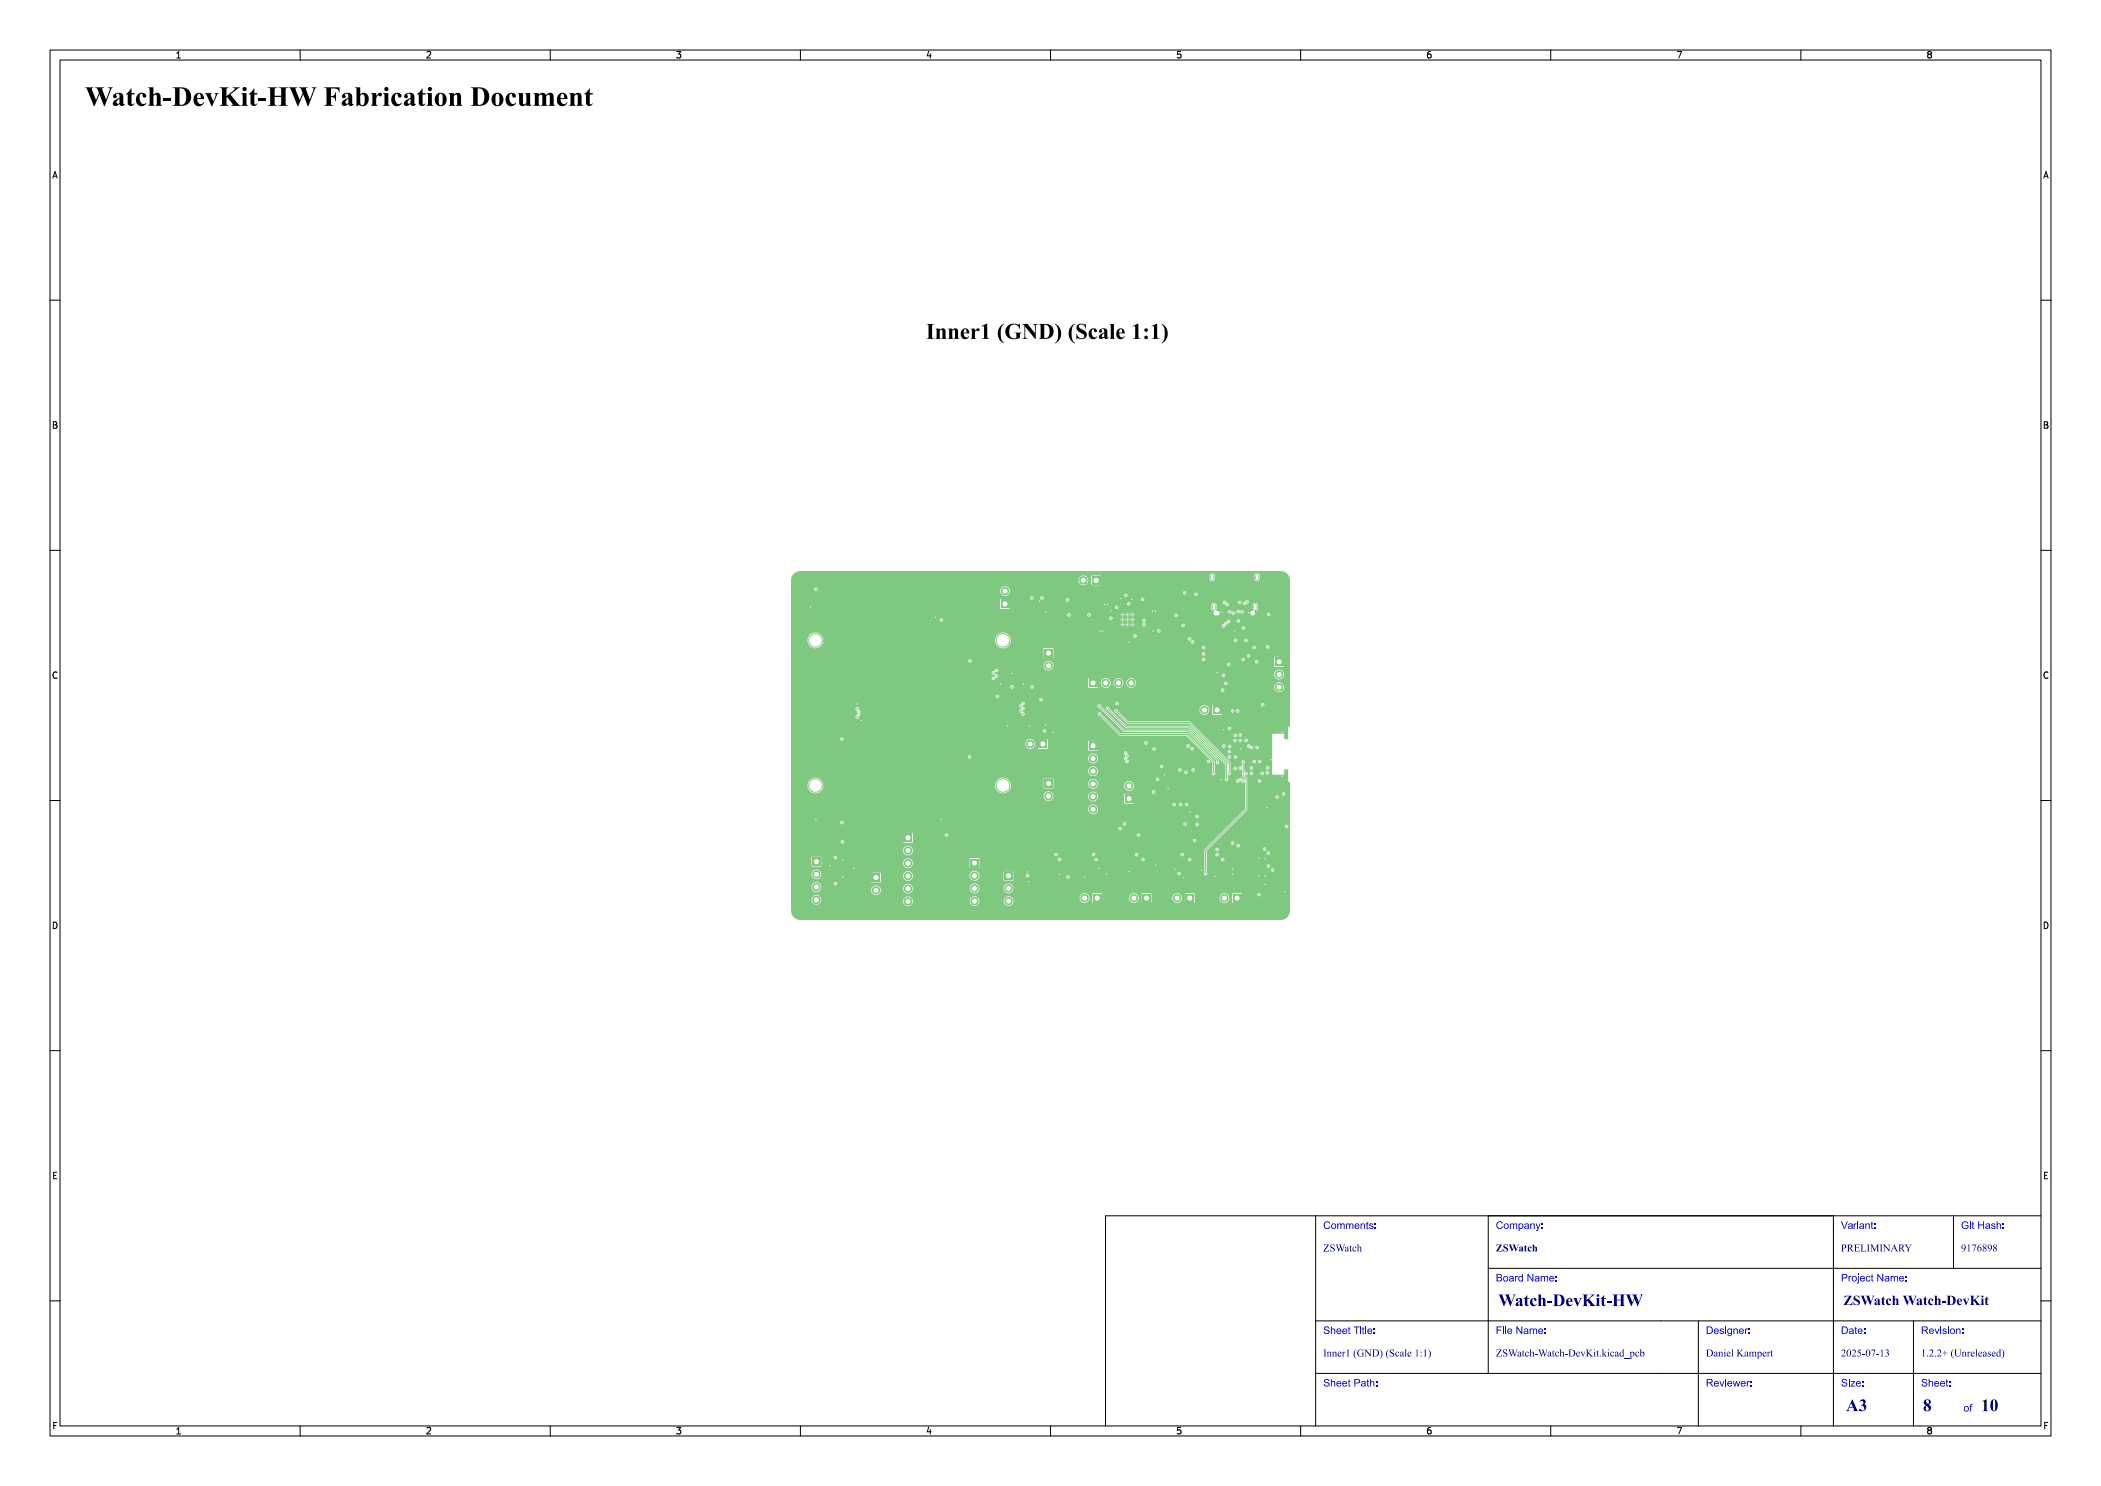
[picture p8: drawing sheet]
<svg xmlns="http://www.w3.org/2000/svg" width="420mm" height="297mm" viewBox="0 0 420 297" stroke-linecap="round" stroke-linejoin="round" font-family="sans-serif">
<defs><g id="words">
<text font-size="5.3" fill="#fff" x="17" y="21.5">Watch-DevKit-HW Fabrication Document</text>
<text font-size="4.3" fill="#fff" x="178.3" y="68">Inner1 (GND) (Scale 1:1)</text>
<g font-size="3.3" fill="#fff">
<text x="299.5" y="261.2">Watch-DevKit-HW</text>
<text x="369" y="282.2">A3</text>
<text x="384.4" y="282.3">8</text>
<text x="396" y="282.3">10</text>
</g>
<text font-size="2.7" fill="#fff" x="368.5" y="261">ZSWatch Watch-DevKit</text>
<g font-size="2" fill="#fff">
<text x="264.5" y="245.7">Comments:</text>
<text x="299" y="245.7">Company:</text>
<text x="368" y="245.7">Variant:</text>
<text x="392" y="245.7">Git Hash:</text>
<text x="264.5" y="250.2">ZSWatch</text>
<text x="299" y="250.2">ZSWatch</text>
<text x="368" y="250.2">PRELIMINARY</text>
<text x="392" y="250.2">9176898</text>
<text x="299" y="256.2">Board Name:</text>
<text x="368" y="256.2">Project Name:</text>
<text x="264.5" y="266.7">Sheet Title:</text>
<text x="299" y="266.7">File Name:</text>
<text x="341" y="266.7">Designer:</text>
<text x="368" y="266.7">Date:</text>
<text x="384" y="266.7">Revision:</text>
<text x="264.5" y="271.2">Inner1 (GND) (Scale 1:1)</text>
<text x="299" y="271.2">ZSWatch-Watch-DevKit.kicad_pcb</text>
<text x="341" y="271.2">Daniel Kampert</text>
<text x="368" y="271.2">2025-07-13</text>
<text x="384" y="271.2">1.2.2+ (Unreleased)</text>
<text x="264.5" y="277.2">Sheet Path:</text>
<text x="341" y="277.2">Reviewer:</text>
<text x="368" y="277.2">Size:</text>
<text x="384" y="277.2">Sheet:</text>
<text x="392.5" y="282.2">of</text>
</g>
<g font-size="1.7" fill="#fff">
<text x="35" y="11.6">1</text>
<text x="85" y="11.6">2</text>
<text x="135" y="11.6">3</text>
<text x="185" y="11.6">4</text>
<text x="235" y="11.6">5</text>
<text x="285" y="11.6">6</text>
<text x="335" y="11.6">7</text>
<text x="385" y="11.6">8</text>
<text x="10.5" y="35.6">A</text>
<text x="408.5" y="35.6">A</text>
<text x="10.5" y="85.6">B</text>
<text x="408.5" y="85.6">B</text>
<text x="10.5" y="135.6">C</text>
<text x="408.5" y="135.6">C</text>
<text x="10.5" y="185.6">D</text>
<text x="408.5" y="185.6">D</text>
<text x="10.5" y="235.6">E</text>
<text x="408.5" y="235.6">E</text>
<text x="10.5" y="285.6">F</text>
<text x="35" y="286.7">1</text>
<text x="85" y="286.7">2</text>
<text x="135" y="286.7">3</text>
<text x="185" y="286.7">4</text>
<text x="235" y="286.7">5</text>
<text x="285" y="286.7">6</text>
<text x="335" y="286.7">7</text>
<text x="385" y="286.7">8</text>
<text x="408.5" y="285.6">F</text>
</g>
</g></defs>
<g fill="#7fc87f">
<path d="M200 119.8h1.8v1.7h-1.8z" fill-rule="evenodd"/>
<path d="M174.3 174.6h1.7v1.6h-1.7z" fill-rule="evenodd"/>
<path d="M208.7 155.7h1.7v1.8h-1.7z" fill-rule="evenodd"/>
<path d="M162.3 171.4h1.7v1.7h-1.7z" fill-rule="evenodd"/>
<path d="M194 171.6h1.6v1.7h-1.6z" fill-rule="evenodd"/>
<path d="M224.9 158.8h1.6v1.7h-1.6z" fill-rule="evenodd"/>
<path d="M218.2 115.2h1.7v1.6h-1.7z" fill-rule="evenodd"/>
<path d="M228.4 178.7h1.6v1.6h-1.6z" fill-rule="evenodd"/>
<path d="M180.6 166.6h1.8v1.7h-1.8z" fill-rule="evenodd"/>
<path d="M237 178.7h1.7v1.6h-1.7z" fill-rule="evenodd"/>
<path d="M208.7 129.7h1.7v1.7h-1.7z" fill-rule="evenodd"/>
<path d="M218.5 178.7h1.7v1.6h-1.7z" fill-rule="evenodd"/>
<path d="M254.9 131.4h1.6v1.7h-1.6z" fill-rule="evenodd"/>
<path d="M246.4 178.7h1.8v1.6h-1.8z" fill-rule="evenodd"/>
</g>
<g fill="#7fc87f">
<circle cx="200.9" cy="118.2" r=".85"/>
<circle cx="224.4" cy="122.8" r=".25"/>
<circle cx="224.4" cy="123.8" r=".25"/>
<circle cx="224.4" cy="124.8" r=".25"/>
<circle cx="225.4" cy="122.8" r=".25"/>
<circle cx="225.4" cy="123.8" r=".25"/>
<circle cx="225.4" cy="124.8" r=".25"/>
<circle cx="226.4" cy="122.8" r=".25"/>
<circle cx="226.4" cy="123.8" r=".25"/>
<circle cx="226.4" cy="124.8" r=".25"/>
<circle cx="175.1" cy="177.9" r=".85"/>
<circle cx="200.5" cy="157" r="1.45"/>
<circle cx="209.6" cy="159.1" r=".85"/>
<circle cx="163.2" cy="174.8" r=".85"/>
<circle cx="163.2" cy="177.3" r=".85"/>
<circle cx="163.2" cy="179.8" r=".85"/>
<circle cx="194.8" cy="175" r=".85"/>
<circle cx="194.8" cy="177.6" r=".85"/>
<circle cx="194.8" cy="180.1" r=".85"/>
<circle cx="225.7" cy="157.1" r=".85"/>
<circle cx="216.6" cy="116" r=".85"/>
<circle cx="226.7" cy="179.5" r=".85"/>
<circle cx="181.5" cy="170" r=".85"/>
<circle cx="181.5" cy="172.5" r=".85"/>
<circle cx="181.5" cy="175.1" r=".85"/>
<circle cx="181.5" cy="177.6" r=".85"/>
<circle cx="181.5" cy="180.2" r=".85"/>
<circle cx="235.3" cy="179.5" r=".85"/>
<circle cx="209.6" cy="133.1" r=".85"/>
<circle cx="216.8" cy="179.5" r=".85"/>
<circle cx="255.7" cy="134.8" r=".85"/>
<circle cx="255.7" cy="137.4" r=".85"/>
<circle cx="244.8" cy="179.5" r=".85"/>
</g>
<path d="M242.3 115.1v.6M251.3 115.1v.6M242.7 121v.6M250.9 121v.6" fill="none" stroke="#7fc87f" stroke-width=".8"/>
<g fill="#7fc87f">
<path d="M207.6 147.8h1.7v1.8h-1.7z" fill-rule="evenodd"/>
<path d="M217.7 135.7h1.7v1.7h-1.7z" fill-rule="evenodd"/>
<path d="M200.7 174.2h1.8v1.7h-1.8z" fill-rule="evenodd"/>
<path d="M217.7 148.2h1.7v1.7h-1.7z" fill-rule="evenodd"/>
<path d="M242.5 141.1h1.6v1.6h-1.6z" fill-rule="evenodd"/>
</g>
<g fill="#7fc87f">
<circle cx="205.9" cy="148.7" r=".85"/>
<circle cx="221" cy="136.5" r=".85"/>
<circle cx="223.6" cy="136.5" r=".85"/>
<circle cx="226.1" cy="136.5" r=".85"/>
<circle cx="163" cy="157" r="1.45"/>
<circle cx="200.5" cy="128" r="1.45"/>
<circle cx="201.6" cy="177.6" r=".85"/>
<circle cx="201.6" cy="180.1" r=".85"/>
<circle cx="218.5" cy="151.6" r=".85"/>
<circle cx="218.5" cy="154.1" r=".85"/>
<circle cx="218.5" cy="156.7" r=".85"/>
<circle cx="218.5" cy="159.2" r=".85"/>
<circle cx="218.5" cy="161.8" r=".85"/>
<circle cx="163" cy="128" r="1.45"/>
<circle cx="240.8" cy="141.9" r=".85"/>
<circle cx="224.1" cy="119.6" r=".23"/>
<circle cx="202.3" cy="134.6" r=".23"/>
<circle cx="219.6" cy="173.6" r=".22"/>
<circle cx="225.7" cy="128.4" r=".23"/>
<circle cx="168.5" cy="175.3" r=".23"/>
<circle cx="165.9" cy="173" r=".23"/>
<circle cx="252.9" cy="171.6" r=".22"/>
<circle cx="168.5" cy="171.9" r=".23"/>
<circle cx="230.4" cy="122.1" r=".22"/>
<circle cx="170.7" cy="173.6" r=".22"/>
<circle cx="232.8" cy="154.9" r=".22"/>
<circle cx="205.6" cy="176.2" r=".23"/>
<circle cx="242.8" cy="175.2" r=".23"/>
<circle cx="163.1" cy="163.7" r=".23"/>
<circle cx="236.6" cy="175.4" r=".22"/>
<circle cx="171.3" cy="140.7" r=".23"/>
<circle cx="252.9" cy="176.8" r=".22"/>
<circle cx="211.8" cy="174.8" r=".23"/>
<circle cx="244.6" cy="145.8" r=".22"/>
<circle cx="240.2" cy="174" r=".23"/>
<circle cx="248" cy="149.7" r=".22"/>
<circle cx="222.1" cy="122.1" r=".23"/>
<circle cx="244.1" cy="155.8" r=".22"/>
<circle cx="220.4" cy="126.1" r=".23"/>
<circle cx="254" cy="151.8" r=".23"/>
<circle cx="249.5" cy="122.4" r=".22"/>
<circle cx="243.3" cy="134.4" r=".22"/>
<circle cx="251.7" cy="171.5" r=".22"/>
<circle cx="246.4" cy="173.7" r=".22"/>
<circle cx="246.8" cy="126.1" r=".22"/>
<circle cx="207.8" cy="120.1" r=".23"/>
<circle cx="172.1" cy="144" r=".22"/>
<circle cx="210.5" cy="146.4" r=".23"/>
<circle cx="220.8" cy="120.8" r=".22"/>
<circle cx="231" cy="172.9" r=".22"/>
<circle cx="231" cy="122.1" r=".22"/>
<circle cx="162" cy="121.3" r=".23"/>
<circle cx="253.3" cy="161.4" r=".22"/>
<circle cx="244.3" cy="122.3" r=".23"/>
<circle cx="230.5" cy="126.1" r=".22"/>
<circle cx="209.1" cy="122.3" r=".23"/>
<circle cx="188.1" cy="163.7" r=".23"/>
<circle cx="205.7" cy="145.1" r=".22"/>
<circle cx="221.2" cy="174.7" r=".22"/>
<circle cx="234.8" cy="173.8" r=".22"/>
<circle cx="226.2" cy="119.8" r=".23"/>
<circle cx="246.4" cy="174.7" r=".23"/>
<circle cx="219.9" cy="126.1" r=".22"/>
<circle cx="200" cy="136.7" r=".22"/>
<circle cx="221.4" cy="120.8" r=".22"/>
<circle cx="204.6" cy="136.7" r=".22"/>
<circle cx="209" cy="144.9" r=".23"/>
<circle cx="256.3" cy="146.4" r=".22"/>
<circle cx="216.8" cy="175.3" r=".23"/>
<circle cx="256.3" cy="155.2" r=".22"/>
<circle cx="205.4" cy="174.3" r=".22"/>
<circle cx="201.4" cy="145.1" r=".22"/>
<circle cx="252.9" cy="175.1" r=".22"/>
<circle cx="256.8" cy="178.2" r=".22"/>
<circle cx="237.9" cy="162.3" r=".22"/>
<circle cx="225.7" cy="174.2" r=".23"/>
<circle cx="233.5" cy="157.7" r=".22"/>
<circle cx="251.7" cy="175" r=".22"/>
<circle cx="187" cy="123.4" r=".23"/>
<circle cx="228.4" cy="119.8" r=".22"/>
<circle cx="228.7" cy="124.9" r=".22"/>
<circle cx="208.8" cy="146.1" r=".22"/>
<circle cx="246.9" cy="148" r=".22"/>
<circle cx="248.5" cy="156.1" r=".22"/>
<circle cx="234.7" cy="160.8" r=".23"/>
<circle cx="248" cy="155.8" r=".23"/>
<circle cx="236" cy="160.8" r=".22"/>
<circle cx="247.4" cy="156.1" r=".22"/>
<circle cx="237.2" cy="160.8" r=".23"/>
<circle cx="238.5" cy="153.9" r=".23"/>
<circle cx="246.9" cy="153.6" r=".23"/>
<circle cx="249" cy="154.6" r=".23"/>
<circle cx="237.1" cy="154.4" r=".23"/>
<circle cx="247.9" cy="153.5" r=".23"/>
<circle cx="235.9" cy="153.9" r=".23"/>
<circle cx="225" cy="151.6" r=".23"/>
<circle cx="245.8" cy="151.3" r=".23"/>
<circle cx="225.3" cy="151.1" r=".23"/>
<circle cx="247" cy="151.3" r=".23"/>
<circle cx="245.7" cy="150.2" r=".23"/>
<circle cx="225" cy="150.5" r=".23"/>
<circle cx="229.1" cy="148.5" r=".22"/>
<circle cx="247.9" cy="148" r=".22"/>
<circle cx="202.3" cy="137.3" r=".23"/>
<circle cx="241.6" cy="152.2" r=".22"/>
<circle cx="225.3" cy="152.2" r=".22"/>
<circle cx="206.3" cy="137.3" r=".23"/>
<circle cx="244.4" cy="137.9" r=".23"/>
<circle cx="253.4" cy="153.5" r=".22"/>
<circle cx="252.4" cy="140.9" r=".22"/>
<circle cx="257.2" cy="165.2" r=".22"/>
<circle cx="204.1" cy="141.1" r=".22"/>
<circle cx="219.7" cy="141.1" r=".22"/>
<circle cx="243.4" cy="152.4" r=".22"/>
<circle cx="221.4" cy="141.6" r=".22"/>
<circle cx="245.2" cy="155.8" r=".22"/>
<circle cx="204.5" cy="141.6" r=".22"/>
<circle cx="224.8" cy="164.7" r=".23"/>
<circle cx="208.1" cy="139.8" r=".22"/>
<circle cx="236.9" cy="164.7" r=".22"/>
<circle cx="199.4" cy="139.2" r=".23"/>
<circle cx="254.4" cy="173.9" r=".22"/>
<circle cx="213.4" cy="119.9" r=".22"/>
<circle cx="193.8" cy="151.3" r=".23"/>
<circle cx="213.7" cy="122.9" r=".23"/>
<circle cx="228.7" cy="124.1" r=".23"/>
<circle cx="225.6" cy="120.7" r=".23"/>
<circle cx="222.1" cy="123.6" r=".22"/>
<circle cx="231.6" cy="126.1" r=".22"/>
<circle cx="236.5" cy="125" r=".22"/>
<circle cx="252.8" cy="169.7" r=".22"/>
<circle cx="219.8" cy="142.7" r=".22"/>
<circle cx="242.6" cy="154.6" r=".23"/>
<circle cx="204.5" cy="142.7" r=".23"/>
<circle cx="223.3" cy="140.6" r=".22"/>
<circle cx="204.5" cy="140.6" r=".23"/>
<circle cx="204.1" cy="142.1" r=".22"/>
<circle cx="245.7" cy="154.6" r=".23"/>
<circle cx="223.1" cy="142.1" r=".22"/>
<circle cx="250.7" cy="129.4" r=".23"/>
<circle cx="240.6" cy="129.4" r=".22"/>
<circle cx="236.8" cy="118.5" r=".23"/>
<circle cx="247.5" cy="124.1" r=".23"/>
<circle cx="227.6" cy="166.9" r=".23"/>
<circle cx="189.2" cy="166.9" r=".22"/>
<circle cx="226.9" cy="127.1" r=".23"/>
<circle cx="236.3" cy="170.8" r=".23"/>
<circle cx="251.8" cy="152.2" r=".22"/>
<circle cx="243.3" cy="170.8" r=".23"/>
<circle cx="227.2" cy="170.8" r=".22"/>
<circle cx="238.4" cy="128.3" r=".23"/>
<circle cx="218.6" cy="170.8" r=".23"/>
<circle cx="211.1" cy="170.8" r=".23"/>
<circle cx="244.4" cy="171.8" r=".23"/>
<circle cx="211.8" cy="171.8" r=".22"/>
<circle cx="237.8" cy="171.8" r=".23"/>
<circle cx="250.7" cy="152.2" r=".22"/>
<circle cx="228.5" cy="171.8" r=".23"/>
<circle cx="219.1" cy="171.8" r=".22"/>
<circle cx="237.8" cy="127.7" r=".22"/>
<circle cx="205.4" cy="175" r=".22"/>
<circle cx="213.5" cy="175.3" r=".23"/>
<circle cx="256.6" cy="158.7" r=".23"/>
<circle cx="253.3" cy="154.5" r=".22"/>
<circle cx="252.3" cy="154.6" r=".23"/>
<circle cx="255.3" cy="159.3" r=".22"/>
<circle cx="239.3" cy="163.2" r=".23"/>
<circle cx="239.3" cy="164.8" r=".23"/>
<circle cx="248.5" cy="152.3" r=".23"/>
<circle cx="235.7" cy="174.6" r=".23"/>
<circle cx="241" cy="174.6" r=".22"/>
<circle cx="240.6" cy="130.7" r=".22"/>
<circle cx="249.6" cy="131.1" r=".23"/>
<circle cx="247.4" cy="142.1" r=".23"/>
<circle cx="246.4" cy="142.1" r=".22"/>
<circle cx="240.6" cy="131.8" r=".22"/>
<circle cx="248.5" cy="131.8" r=".22"/>
<circle cx="251.2" cy="132.3" r=".22"/>
<circle cx="247.5" cy="122.2" r=".22"/>
<circle cx="246.6" cy="122.6" r=".22"/>
<circle cx="251.6" cy="178.8" r=".23"/>
<circle cx="235.1" cy="123" r=".23"/>
<circle cx="239.1" cy="118.8" r=".23"/>
<circle cx="253.5" cy="173.1" r=".23"/>
<circle cx="253.5" cy="170.5" r=".23"/>
<circle cx="247" cy="128" r=".23"/>
<circle cx="253.4" cy="129.3" r=".22"/>
<circle cx="188.2" cy="123.9" r=".23"/>
<circle cx="223.9" cy="165.6" r=".23"/>
<circle cx="250.1" cy="153.5" r=".22"/>
<circle cx="247.5" cy="169" r=".22"/>
<circle cx="251.3" cy="149.4" r=".22"/>
<circle cx="250.2" cy="154.6" r=".22"/>
<circle cx="168.3" cy="164.4" r=".22"/>
<circle cx="168.3" cy="147.7" r=".22"/>
<circle cx="163.1" cy="117.7" r=".23"/>
<circle cx="251.8" cy="156.1" r=".22"/>
<circle cx="168.4" cy="168.2" r=".22"/>
<circle cx="238.3" cy="149.7" r=".23"/>
<circle cx="245.8" cy="149.2" r=".22"/>
<circle cx="246.4" cy="168.5" r=".23"/>
<circle cx="250.2" cy="149.4" r=".23"/>
<circle cx="244.6" cy="149.1" r=".23"/>
<circle cx="167" cy="176.6" r=".22"/>
<circle cx="167" cy="171.4" r=".22"/>
<circle cx="237.5" cy="149.1" r=".23"/>
<circle cx="238.8" cy="168" r=".23"/>
<circle cx="249.6" cy="149.1" r=".22"/>
<circle cx="171.3" cy="143.3" r=".23"/>
<circle cx="198.6" cy="135.6" r=".22"/>
<circle cx="171.6" cy="142.2" r=".23"/>
<circle cx="198.6" cy="134.5" r=".22"/>
<circle cx="171.6" cy="142.8" r=".23"/>
<circle cx="199.2" cy="135.1" r=".23"/>
<circle cx="171.3" cy="141.7" r=".23"/>
<circle cx="199.2" cy="134" r=".23"/>
<circle cx="249.1" cy="148" r=".22"/>
<circle cx="230.6" cy="158.3" r=".23"/>
<circle cx="247.9" cy="146.9" r=".22"/>
<circle cx="232.2" cy="153.2" r=".23"/>
<circle cx="246.9" cy="147" r=".23"/>
<circle cx="231.4" cy="155.8" r=".22"/>
<circle cx="245.8" cy="145.6" r=".23"/>
<circle cx="230.7" cy="149.7" r=".22"/>
<circle cx="193.9" cy="132.1" r=".23"/>
<circle cx="206.3" cy="119.5" r=".23"/>
<circle cx="208.3" cy="119.5" r=".23"/>
<circle cx="223.2" cy="121.4" r=".22"/>
<circle cx="217.7" cy="122.9" r=".22"/>
<circle cx="225.1" cy="119" r=".23"/>
<circle cx="243.3" cy="169.8" r=".23"/>
<circle cx="245.1" cy="124.6" r=".23"/>
<circle cx="248.8" cy="120.6" r=".23"/>
<circle cx="245.1" cy="136.6" r=".23"/>
<circle cx="249.3" cy="120.3" r=".23"/>
<circle cx="244.6" cy="135" r=".23"/>
<circle cx="244.6" cy="125.1" r=".23"/>
<circle cx="245.6" cy="132.8" r=".22"/>
<circle cx="247.8" cy="120.4" r=".22"/>
<circle cx="245.6" cy="124.2" r=".22"/>
<circle cx="248.5" cy="125.5" r=".23"/>
<circle cx="245.3" cy="120.8" r=".22"/>
<circle cx="249" cy="128" r=".22"/>
<circle cx="244.8" cy="120.4" r=".23"/>
<circle cx="253.6" cy="122.8" r=".22"/>
<circle cx="248.3" cy="122.3" r=".23"/>
<circle cx="245.8" cy="122.3" r=".23"/>
</g>
<path d="M219.7 141.1l5 5h12.9l5.8 5.8v.5M219.8 142.7l4.1 4.1h13.3l5.4 5.4v2.4M221.4 141.6l3.7 3.7h12.6l7.5 7.5v3M223.1 142.1l2.3 2.3h12.3l8 8v2.2M248.5 152.3v2.7l.6 .6v6.2l-8.1 8.1v4.7" fill="none" stroke="#7fc87f" stroke-width=".2"/>
<path d="M158.7 114.7l.6-.4 .7-.2h96.2a1.87 1.87 0 0 1 1.7 1.9v29.2h-.4v2.5h-.8v-1.1h-2.4v8.3h2.4v-1.1h.8v2.5h.4v25.9a1.87 1.87 0 0 1-1.9 1.7h-96a1.87 1.87 0 0 1-1.9-1.9v-2.3h4.1l.3 .8 .3-.4 .1 .1-.3 .4a.97 .97 0 0 0 1.2 0l-.3-.4 .1-.1 .3 .4 .2-.4h16.4l.3 .7 .3-.3 .1 .1-.3 .3a.97 .97 0 0 0 1.2 0l-.3-.3 .1-.1 .3 .3 .3-.8h11.3l.3 .8 .3-.4 .1 .1-.3 .4a.98 .98 0 0 0 1.2-.1l-.3-.3 .1-.1 .3 .4 .3-.8h4.8a.98 .98 0 0 0 1.3 1 .98 .98 0 0 0 .4-1.6h13.5v.2a.98 .98 0 0 0 1.5 .7 .98 .98 0 0 0 0-1.7h1.1v1.8l.1 .1h1.7l.1-1.1h5.4v.2a.98 .98 0 0 0 1.5 .7 .98 .98 0 0 0-.1-1.7h1.1v1.8l.1 .1h1.8l.1-1.1h4.1v.2a.98 .98 0 0 0 1.5 .7 .98 .98 0 0 0 0-1.7h1.1v1.8l.1 .1h1.7l.1-1.1h5v.2a.98 .98 0 0 0 1.5 .7 .98 .98 0 0 0-.1-1.7h1.1v1.8l.1 .1 1.8-.1 .1-1.6h3a.35 .35 0 0 0 .5 .3 .35 .35 0 0 0 0-.6 .35 .35 0 0 0-.5 .3h-3l-.1-.3-3 .1a.99 .99 0 0 0-1.4 .8h-5l-.1-.9-2.9 .1a.99 .99 0 0 0-1.5 .8h-4.1l-.1-.9-3 .1a.99 .99 0 0 0-1.4 .8h-5.4l-.1-.9-2.9 .1a.99 .99 0 0 0-1.5 .8l-13.6-.1a.98 .98 0 0 0-1.6 .7h-4.8l-.3-.5-.3 .3-.1-.1 .3-.3a.97 .97 0 0 0-1.2 0l.3 .3-.1 .1-.3-.3-.3 .5h-11.3l-.3-.5-.3 .4-.1-.1 .3-.4a.97 .97 0 0 0-1.2 0l.3 .4-.1 .1-.3-.4-.3 .6h-16.4v-.5l-.2-.4-.3 .3-.1-.1 .3-.3a.97 .97 0 0 0-1.2 0l.3 .3-.1 .1-.3-.3-.3 .5h-4.1v-2.5h4.1a.98 .98 0 0 0 .7 1 .98 .98 0 0 0 1.1-.4h10.1v.2a.98 .98 0 0 0 1.3 .9 .98 .98 0 0 0 .6-1.4h4.5v.2a.98 .98 0 0 0 1.1 .9 .98 .98 0 0 0 .9-1.1h11.3v.2a.98 .98 0 0 0 1.1 .8 .98 .98 0 0 0 .9-1h4.8v.2a.98 .98 0 0 0 1.5 .7 .98 .98 0 0 0 0-1.7 .98 .98 0 0 0-1.5 .8h-4.8l-.1-.2a.98 .98 0 0 0-1-.7 .98 .98 0 0 0-.9 .9h-11.3l-.1-.2a.98 .98 0 0 0-1-.7 .98 .98 0 0 0-.9 .9h-4.5a.98 .98 0 0 0-1.1-.5 .98 .98 0 0 0-.8 .8h-10a.98 .98 0 0 0-.3-1.2h2.8a.35 .35 0 0 0 .6 .3 .35 .35 0 0 0 0-.6 .35 .35 0 0 0-.6 .3l-2.8-.1a.98 .98 0 0 0-1.6 .7h-4.1v-2.5h4.1v.2a.98 .98 0 0 0 1.2 .8 .98 .98 0 0 0 .8-1.2h9.9v1.8l.1 .1 1.8-.1 .1-1.3h4.4v.2a.98 .98 0 0 0 1.1 .9 .98 .98 0 0 0 .9-1.2h11.3v.2a.98 .98 0 0 0 1.6 .7 .98 .98 0 0 0-.2-1.6h5.4v1.7l.1 .1h1.8l.1-1h2.5v.2l.3 .1h7.7a.35 .35 0 0 0 .6 .3 .35 .35 0 0 0 0-.6 .35 .35 0 0 0-.6 .3l-7.4-.1a.35 .35 0 0 0-.1-.5 .35 .35 0 0 0-.5 .3h-2.5v-.4h32.7l.1 .2 .3 .2 .3-.2 .1-.2h4.5a.36 .36 0 0 0 .6 .3 .36 .36 0 0 0 0-.6v-.4h12.8a.35 .35 0 0 0 .5 .3 .35 .35 0 0 0 .2-.5 .35 .35 0 0 0-.6 .1l-12.9 .1v-.8h12a.35 .35 0 0 0 .5 .3 .35 .35 0 0 0 .1-.5 .35 .35 0 0 0-.6 .1l-12 .1v-1.3h2.8a.35 .35 0 0 0 .5 .3 .35 .35 0 0 0 .2-.5 .35 .35 0 0 0-.6 .1l-2.9 .1v-1h1.7a.35 .35 0 0 0 .3 .4 .35 .35 0 0 0 .4-.3 .35 .35 0 0 0-.2-.4h9.8a.35 .35 0 0 0 .5 .3 .35 .35 0 0 0 0-.6 .35 .35 0 0 0-.5 .3l-9.9-.1-.4 .4h-1.7v-.8l.3-.2h1.4a.35 .35 0 0 0 .5 .3 .35 .35 0 0 0 .2-.4h8.8a.35 .35 0 0 0 .6 .3 .35 .35 0 0 0 0-.6 .35 .35 0 0 0-.6 .3l-8.8-.1a.35 .35 0 0 0-.4-.1 .35 .35 0 0 0-.3 .3h-1.4l.8-.8h4.8a.35 .35 0 0 0 .6 .3 .35 .35 0 0 0 0-.6 .35 .35 0 0 0-.6 .3h-4.8l.5-.5h3.3a.35 .35 0 0 0 .5 .3 .35 .35 0 0 0 0-.6 .35 .35 0 0 0-.5 .3h-3.3l3.3-3.3h10.7a.35 .35 0 0 0 .6 .3 .35 .35 0 0 0 0-.6 .35 .35 0 0 0-.6 .3h-10.7l3.2-3.3v-2.6h5.6a.35 .35 0 0 0 .5 .3 .35 .35 0 0 0 .2-.5 .35 .35 0 0 0-.6 .1l-5.7 .1v-.6h6.9a.35 .35 0 0 0 .5 .3 .35 .35 0 0 0 .2-.5 .35 .35 0 0 0-.6 .1l-7 .1v-2.6h2.1a.35 .35 0 0 0 .5 .3 .35 .35 0 0 0 .2-.5 .35 .35 0 0 0-.6 .1l-2.2 .1v-.6l-.5-.6a.4 .4 0 0 0 .6-.4h.4l.1 .3 .2 .1 .4-.1v-.3l1.5 .1a.35 .35 0 0 0 .4 .3 .35 .35 0 0 0 .2-.5l.4 .1a.35 .35 0 0 0 .5 .3 .35 .35 0 0 0 0-.6 .35 .35 0 0 0-.5 .2h-.4a.35 .35 0 0 0-.4-.2 .35 .35 0 0 0-.2 .3h-1.5v-.1a.35 .35 0 0 0-.4-.2 .35 .35 0 0 0-.3 .3h-.4l-.3-.3-.4 .1v-.8h1.1a.35 .35 0 0 0 .4 .4 .35 .35 0 0 0 .3-.5l2.6 .1a.35 .35 0 0 0 .5 .3 .35 .35 0 0 0 0-.6 .35 .35 0 0 0-.5 .2h-2.6a.35 .35 0 0 0-.4-.2 .35 .35 0 0 0-.3 .3h-1.1l.1-1.3h1.5a.35 .35 0 0 0 .4 .4 .35 .35 0 0 0 .4-.4h.3a.35 .35 0 0 0 .6 .3 .35 .35 0 0 0 0-.6 .35 .35 0 0 0-.6 .3h-.3l-.1-.2a.35 .35 0 0 0-.4-.1 .35 .35 0 0 0-.3 .3l-1.5-.1a.36 .36 0 0 0-.6 0 .36 .36 0 0 0 .1 .5v.6a.39 .39 0 0 0-.6 0 .39 .39 0 0 0 0 .6 .39 .39 0 0 0 .6 0v1.2l.6 .8-.6-.1a.39 .39 0 0 0-.4-.2 .39 .39 0 0 0-.3 .3 .37 .37 0 0 0-.5 .3 .37 .37 0 0 0 .3 .4 .37 .37 0 0 0 .4-.4h.3l.4 .3h.4v5.3l-8.1 8.1v4.5l-.2 .3-4.6-.1a.35 .35 0 0 0-.3-.2 .35 .35 0 0 0-.4 .3h-32.7l-.1-.6-7.4 .1a.98 .98 0 0 0-1.3 .8h-11.3l-.1-.1a.98 .98 0 0 0-1-.7 .98 .98 0 0 0-.9 .9h-4.4l-.1-.6h-1.8l-.1 .1h-10a.98 .98 0 0 0-1-.7 .98 .98 0 0 0-.9 .9h-4.1v-3.3h4.1v1.7l.1 .1h1.8l.1-.8h16.3v.2a.98 .98 0 0 0 1.6 .7 .98 .98 0 0 0-.3-1.7h12v1.8l.1 .1 1.8-.1 .1-1.6h15.6l.1 .2 .3 .1h.2l.2-.3h6.5l.1 .2 .3 .1h.2l.1-.3h8.7l.1 .2 .3 .1h.2l.2-.3h8.6a.35 .35 0 0 0 .5 .3 .35 .35 0 0 0 0-.6 .35 .35 0 0 0-.5 .3l-8.7-.1a.35 .35 0 0 0-.3-.2 .35 .35 0 0 0-.4 .3l-8.7-.1a.35 .35 0 0 0-.3-.2 .35 .35 0 0 0-.4 .3l-6.6-.1a.35 .35 0 0 0-.3-.3 .35 .35 0 0 0-.4 .4h-15.6l-.1-.3-13.9 .1a.98 .98 0 0 0-1.3 .8h-16.3v-1h2.4a.35 .35 0 0 0 .6 .3 .35 .35 0 0 0 0-.6 .35 .35 0 0 0-.6 .3l-4.3-.2-.1 .2h-4.1v-1.5h22.4a.98 .98 0 0 0 .5 1 .98 .98 0 0 0 1.1-.1h28.6l.1 .2 .2 .2 .3-.1 .1-.3h6.8l.1 .2 .3 .2 .2-.1 .2-.3h7.8l.1 .2 .3 .2 .3-.2v-.2h8.5a.35 .35 0 0 0 .4 .3 .35 .35 0 0 0 .2-.5 .35 .35 0 0 0-.6 .1l-8.5 .1v-.2a.35 .35 0 0 0-.4-.1 .35 .35 0 0 0-.3 .3h-7.8l-.1-.2a.35 .35 0 0 0-.4-.1 .35 .35 0 0 0-.3 .3h-6.8v-.2a.35 .35 0 0 0-.4-.1 .35 .35 0 0 0-.3 .3h-28.6l.2-.2a.98 .98 0 0 0-.4-1.5 .98 .98 0 0 0-1.4 .8h-22.4v-1.7l9.9 .1a.35 .35 0 0 0 .6 .2 .35 .35 0 0 0 0-.5 .35 .35 0 0 0-.6 .2h-9.9v-1.6h22.4v1.7l.1 .1h1.8l.1-.4h55.9a.35 .35 0 0 0 .5 .3 .35 .35 0 0 0 .2-.5 .35 .35 0 0 0-.6 .1l-56 .1v-1.1h6.3a.35 .35 0 0 0 .4 .4 .35 .35 0 0 0 .4-.4h37.6a.35 .35 0 0 0 .6 .3 .35 .35 0 0 0 0-.6 .35 .35 0 0 0-.6 .3l-37.7-.1a.35 .35 0 0 0-.3-.3 .35 .35 0 0 0-.4 .4h-6.3l-.1-.4h-1.8l-.1 .1h-22.4v-1h65.4a.35 .35 0 0 0 .5 .3 .35 .35 0 0 0 .2-.5 .35 .35 0 0 0-.6 .1l-65.5 .1v-1.2h9.8a.35 .35 0 0 0 .2 .3 .35 .35 0 0 0 .4 0h55.9l.1 .2 .3 .2 .2-.1 .2-.3h11.3l.1 .2 .3 .2 .2-.1 .1-.2h1.7a.35 .35 0 0 0 .6 .3 .35 .35 0 0 0 0-.6 .35 .35 0 0 0-.6 .3h-1.7v-.3a.35 .35 0 0 0-.4-.1 .35 .35 0 0 0-.3 .3h-11.3l-.1-.2a.35 .35 0 0 0-.4-.1 .35 .35 0 0 0-.3 .3h-55.9l.1-.2a.35 .35 0 0 0-.2-.4 .35 .35 0 0 0-.5 .3h-9.8v-1.2h80.8a.35 .35 0 0 0 .6 .3 .35 .35 0 0 0 0-.6 .35 .35 0 0 0-.6 .3h-80.8v-1.5h59.4v.1a.98 .98 0 0 0 1.5 .8 .98 .98 0 0 0 0-1.7 .98 .98 0 0 0-1.5 .8h-59.4v-.9h76.2l.1 .2 .3 .2 .3-.2 .1-.2h.5l.1 .2 .3 .2 .3-.2 .1-.2h.4a.35 .35 0 0 0 .6 .3 .35 .35 0 0 0 0-.6 .35 .35 0 0 0-.6 .3h-.4l-.1-.2a.35 .35 0 0 0-.4-.1 .35 .35 0 0 0-.3 .3h-.5l-.1-.2a.35 .35 0 0 0-.4-.1 .35 .35 0 0 0-.3 .3h-76.2v-1.8h50.5v.2a.98 .98 0 0 0 1.1 .9 .98 .98 0 0 0 .9-1h6.9l.3 .8 .3-.4 .1 .1-.3 .4a.97 .97 0 0 0 1.2-.1l-.3-.3 .1-.1 .4 .3 .2-.5-.1-.5h5.3l.1 1.8h1.8l.1-.1-.1-1.8-7.2 .1-.2-.2-.3 .3-.1-.1 .3-.3-.4-.2h11.5a.35 .35 0 0 0 .5 .3 .35 .35 0 0 0 .2-.5 .35 .35 0 0 0-.6 .1h-11.9l-.5 .3 .3 .3-.1 .1-.3-.3-.3 .5h-6.9a.98 .98 0 0 0-1-.9 .98 .98 0 0 0-1 .8h-50.5v-2.1h3.3v.2a1.58 1.58 0 0 0 1.7 1.5 1.58 1.58 0 0 0 1.5-1.7h34.3v.2a1.58 1.58 0 0 0 2.4 1.3 1.58 1.58 0 0 0 .1-2.7h7.2v1.8l.1 .1h1.8l.1-1h6.9v.2a.98 .98 0 0 0 .9 .8 .98 .98 0 0 0 1-.6h5.3v.2a.98 .98 0 0 0 1.5 .7 .98 .98 0 0 0 0-1.6 .98 .98 0 0 0-1.5 .7h-5.3a.98 .98 0 0 0-.7-1.3l12.4 .1a.35 .35 0 0 0 .5 .3 .35 .35 0 0 0 0-.6 .35 .35 0 0 0-.5 .2h-12.5a.98 .98 0 0 0-1.1 .9h-6.9l-.1-1h-1.8l-.1 .1h-7.3a1.58 1.58 0 0 0-2.4 1.2h-34.3l-.1-.3a1.58 1.58 0 0 0-1.6-1.2 1.58 1.58 0 0 0-1.5 1.5h-3.3v-2.9h59.4v.2a.98 .98 0 0 0 1 .9 .98 .98 0 0 0 1-.8l17.2 .1a.35 .35 0 0 0 .6 .2 .35 .35 0 0 0 0-.5 .35 .35 0 0 0-.6 .2h-17.2l-.1-.4h16.1a.35 .35 0 0 0 .4 .4 .35 .35 0 0 0 .3-.4h1.9a.35 .35 0 0 0 .6 .3 .35 .35 0 0 0 0-.6 .35 .35 0 0 0-.6 .3l-1.9-.1a.35 .35 0 0 0-.4-.3 .35 .35 0 0 0-.3 .4h-16.1l-.3-.5-.4-.2h13.1a.35 .35 0 0 0 .5 .4 .35 .35 0 0 0 .2-.6 .35 .35 0 0 0-.6 .1l-13.2 .1a.97 .97 0 0 0-1.2 .8h-59.4v-2.7h35.3l.1 .2 .3 .2 .3-.2h23.4a.98 .98 0 0 0 1.3 1 .98 .98 0 0 0 .4-1.6 .98 .98 0 0 0-1.6 .4l-.1 .2h-23.4a.35 .35 0 0 0-.2-.5 .35 .35 0 0 0-.5 .3h-35.3v-.8h66.5l.1 .2a.4 .4 0 0 1 .2 .4 .4 .4 0 0 1-.2 .4v.3l.3 .2a.36 .36 0 0 0 .2 .5 .36 .36 0 0 0 .5-.3h15.5a.35 .35 0 0 0 .6 .3 .35 .35 0 0 0 0-.6 .35 .35 0 0 0-.6 .3l-15.6-.1a.49 .49 0 0 1-.3-.5 .49 .49 0 0 1 .3-.4v-.3l-.3-.2a.36 .36 0 0 0-.2-.5 .36 .36 0 0 0-.5 .3h-66.5v-1.9h46.9v.2a.98 .98 0 0 0 1.5 .7 .98 .98 0 0 0-.1-1.7h1.1v1.8l.1 .1 1.8-.1 .1-1.4h8v1.7l.1 .1h1.8l.1-.3h10.9a.35 .35 0 0 0 .4 .3 .35 .35 0 0 0 .2-.4l7 .1a.35 .35 0 0 0 .5 .2 .35 .35 0 0 0 0-.5 .35 .35 0 0 0-.5 .2h-7a.35 .35 0 0 0-.3-.3 .35 .35 0 0 0-.3 .4h-10.9v-.6h17.6a.35 .35 0 0 0 .6 .3 .35 .35 0 0 0 0-.6 .35 .35 0 0 0-.6 .3h-17.6v-.6h9.2a.35 .35 0 0 0 .6 .3 .35 .35 0 0 0 0-.6 .35 .35 0 0 0-.6 .3h-9.2l-.1-.4-9.9 .1-.2-.5-3 .1a.97 .97 0 0 0-1.3 .8h-46.9v-.9h9.8a.35 .35 0 0 0 .6 .3 .35 .35 0 0 0 0-.6 .35 .35 0 0 0-.6 .3h-9.8v-1.7l50.4 .1a.35 .35 0 0 0 .5 .3 .35 .35 0 0 0 0-.6 .35 .35 0 0 0-.5 .2h-50.4v-4.3h12.9l.2 .3a.89 .89 0 0 1-.2 1.3 .38 .38 0 0 0 .4 .3 .38 .38 0 0 0 .3-.5l.3-.3-.1-.3 .1-.3-.3-.4a.35 .35 0 0 0-.3-.4 .35 .35 0 0 0-.4 .3h-12.9v-.6h45.6l.5 .6a.42 .42 0 0 0-.5 .4 .42 .42 0 0 0 .5 .4 .36 .36 0 0 0 .2 .5 .36 .36 0 0 0 .5-.3h14.5l.2 .3 .2 .1 4.1 3.9h13.2l5.3 5.3v2a.36 .36 0 0 0 0 .6 .36 .36 0 0 0 .5-.1 .36 .36 0 0 0-.1-.5v-2.2l-5.5-5.5h-13.3l-3.8-3.9-.1-.2a.35 .35 0 0 0-.4-.1 .35 .35 0 0 0-.3 .3h-14.5l-.1-.2a.33 .33 0 0 1-.4-.3 .33 .33 0 0 1 .4-.4v-.3l-.3-.3-.1-.1h14.9l.2 .3 .3 .1 4.8 4.8h12.9l5.7 5.7a.38 .38 0 0 0-.2 .5 .38 .38 0 0 0 .5 .2 .38 .38 0 0 0 .2-.4l-.1-.5-5.9-5.9-12.9-.1-4.3-4.2h.5l.2 .3 .2 .1 3.7 3.5h12.5l7.4 7.4v2.6a.36 .36 0 0 0-.1 .5 .36 .36 0 0 0 .6 0 .36 .36 0 0 0-.1-.5v-.6a.39 .39 0 0 0 .6-.1 .39 .39 0 0 0 0-.5v-.8h.6a.35 .35 0 0 0 .4 .4 .35 .35 0 0 0 .2-.5 .35 .35 0 0 0-.6 .1h-.6l-.1-1.2-1-1.1h.5a.35 .35 0 0 0 .3 .4 .35 .35 0 0 0 .4-.3l.5 .1a.35 .35 0 0 0 .6 .2 .35 .35 0 0 0 0-.6 .35 .35 0 0 0-.6 .3h-.5v-.2a.35 .35 0 0 0-.4-.2 .35 .35 0 0 0-.3 .3h-.5l-1.1-1h1.6a.35 .35 0 0 0 .5 .3 .35 .35 0 0 0 0-.6 .35 .35 0 0 0-.5 .3h-1.6l-1.1-1.1h1.6l.1 .2 .2 .2 .3-.1 .1-.3h.5a.35 .35 0 0 0 .4 .4 .35 .35 0 0 0 .2-.4h3.1l.2 .3h.4a.4 .4 0 0 0 .4 .3 .4 .4 0 0 0 .4-.3h.3a.35 .35 0 0 0 .6 .3 .35 .35 0 0 0 0-.6 .35 .35 0 0 0-.6 .3h-.3l-.2-.3h-.4l-.1-.2a.35 .35 0 0 0-.4-.1 .35 .35 0 0 0-.3 .3l-3.1-.1a.35 .35 0 0 0-.4-.1 .35 .35 0 0 0-.2 .2h-.5a.35 .35 0 0 0-.3-.4 .35 .35 0 0 0-.4 .4h-1.6l-1.1-1.1 4.9 .1a.35 .35 0 0 0 .4 .3 .35 .35 0 0 0 .3-.4h.4a.35 .35 0 0 0 .4 .3 .35 .35 0 0 0 .3-.4l.4 .1a.35 .35 0 0 0 .6 .3 .35 .35 0 0 0 0-.6 .35 .35 0 0 0-.6 .2h-.4l-.1-.1a.35 .35 0 0 0-.3-.1 .35 .35 0 0 0-.3 .3h-.4v-.2a.35 .35 0 0 0-.4-.1 .35 .35 0 0 0-.3 .3h-4.9l-1-1.1h6a.35 .35 0 0 0 .4 .4 .35 .35 0 0 0 .2-.4h.4a.35 .35 0 0 0 .5 .3 .35 .35 0 0 0 0-.6 .35 .35 0 0 0-.5 .3l-.4-.1a.35 .35 0 0 0-.4-.1 .35 .35 0 0 0-.2 .2h-6l-1.4-1.3h6.2a.35 .35 0 0 0 .5 .3 .35 .35 0 0 0 .1-.5 .35 .35 0 0 0-.6 .1l-6.2 .1-1.5-1.4h-12.2l-2-2-.2-.4h16.5v.2a.98 .98 0 0 0 1.5 .7 .98 .98 0 0 0-.1-1.7h1.1l.1 1.9h1.8l.1-.8h1.8v.2l.3 .2 .3-.2 .1-.2h.2a.35 .35 0 0 0 .6 .3 .35 .35 0 0 0 0-.6 .35 .35 0 0 0-.6 .3h-.2l-.1-.2a.35 .35 0 0 0-.4-.1 .35 .35 0 0 0-.2 .3h-1.8l-.1-1.2-3.1 .1a.98 .98 0 0 0-1.3 .8h-16.6a.36 .36 0 0 0-.5 .3 .36 .36 0 0 0 .4 .4l2.3 2.1h12.2l7.9 7.9v.2l-7.7-7.6h-12.6l-3.4-3.5-.1-.2a.35 .35 0 0 0-.4-.1 .35 .35 0 0 0-.3 .3h-.5l-.4-.5a.35 .35 0 0 0-.4-.4 .35 .35 0 0 0-.4 .4l-14.9-.1 .4-.2 .1-.2h18a.35 .35 0 0 0 .3 .3 .35 .35 0 0 0 .4-.1l28.5 .1a.35 .35 0 0 0 .5 .2 .35 .35 0 0 0 0-.5 .35 .35 0 0 0-.5 .2h-28.5l.1-.2a.35 .35 0 0 0-.4-.3 .35 .35 0 0 0-.4 .3l-18.1-.1a.39 .39 0 0 0-.5-.2 .39 .39 0 0 0-.2 .4l-.4 .4h-45.6v-1.3h49.6a.35 .35 0 0 0 .5 .3 .35 .35 0 0 0 .2-.5 .35 .35 0 0 0-.6 .1l-49.7 .1v-.6h40.9a.35 .35 0 0 0 .5 .3 .35 .35 0 0 0 .1-.5 .35 .35 0 0 0-.6 .1l-40.9 .1v-1.3h85.9a.35 .35 0 0 0 .5 .4 .35 .35 0 0 0 .2-.6 .35 .35 0 0 0-.6 .1l-86 .1v-.6h43.8a.35 .35 0 0 0 .4 .4 .35 .35 0 0 0 .3-.4h3.3a.35 .35 0 0 0 .6 .3 .35 .35 0 0 0 0-.6 .35 .35 0 0 0-.6 .3l-3.3-.1a.35 .35 0 0 0-.4-.3 .35 .35 0 0 0-.3 .4h-43.8v-1.7h40.1l.1 .2 .2 .2 .3-.1 .1-.3h18.6v1.8l.1 .1h1.8l.1-1.1h.6v.2a.98 .98 0 0 0 1 .9 .98 .98 0 0 0 .9-1.1h.6l.2 .7 .4-.3 .1 .1-.3 .4a.97 .97 0 0 0 1.2-.1l-.3-.3 .1-.1 .3 .3 .3-.7h.5l.3 .7 .3-.3 .1 .1-.3 .4a.98 .98 0 0 0 1.2 0h28l.3 .7 .3-.3h.1l-.3 .4a.97 .97 0 0 0 1.2 0l-.3-.4h.1l.4 .3a.98 .98 0 0 0-.1-1.3l-.3 .3h-.1l.3-.4a.98 .98 0 0 0-1.2 0l.3 .4h-.1l-.3-.3-.3 .6h-28l-.3-.4 .1-.1 .4 .3 .2-.6h17.6a.35 .35 0 0 0 .5 .4 .35 .35 0 0 0 .1-.6 .35 .35 0 0 0-.6 .1l-17.6 .1-.2-.6-.4 .3-.1-.1 .4-.3a.97 .97 0 0 0-1.3 0l.3 .3-.1 .1-.3-.3-.3 .5h-.5l-.3-.5-.3 .3-.1-.1 .3-.4a.97 .97 0 0 0-1.3 .1l.4 .3-.1 .1-.4-.3-.2 .5h-.6a.98 .98 0 0 0-1-.9 .98 .98 0 0 0-.9 .9h-.6l-.1-.9h-1.8l-.1 .1h-18.6v-.1l.5-.1 .1-.4h44.7a.35 .35 0 0 0 .5 .3 .35 .35 0 0 0 .1-.6h9.9v.2a.98 .98 0 0 0 1.5 .7 .98 .98 0 0 0 0-1.6 .98 .98 0 0 0-1.5 .7l-10.2-.1-.3 .4h-44.7a.39 .39 0 0 0-.5-.2 .39 .39 0 0 0-.2 .5h-.3l-.3 .3h-40.1v-1.1h40.1a.38 .38 0 0 0 .5 .3 .38 .38 0 0 0 .3-.5 .37 .37 0 0 0 .5-.2 .37 .37 0 0 0-.4-.5 .37 .37 0 0 0-.2 .6h-.1a.35 .35 0 0 0-.6 .3h-40.1v-1.5h50.5v.2a.98 .98 0 0 0 1.2 .8 .98 .98 0 0 0 .7-1.2h34.7a.35 .35 0 0 0 .6 .3 .35 .35 0 0 0 0-.6 .35 .35 0 0 0-.6 .3h-34.7l-.4-.6h40.8a.35 .35 0 0 0 .4 .4 .35 .35 0 0 0 .2-.6 .35 .35 0 0 0-.6 .1h-41a.98 .98 0 0 0-1.3 .9h-50.5v-.9h35.4a.35 .35 0 0 0 .4 .4 .35 .35 0 0 0 .4-.4 .35 .35 0 0 0-.3-.3h46.2l.1 .2 .3 .2 .3-.2 .1-.2h7.1a.35 .35 0 0 0 .5 .3 .35 .35 0 0 0 .2-.5 .35 .35 0 0 0-.6 .1l-7.2 .1a.35 .35 0 0 0-.4-.4 .35 .35 0 0 0-.4 .4h-46.3l-.4 .3h-35.4v-2.4h50.5v1.7l.1 .1h1.8l.1-.4h38.6a.35 .35 0 0 0 .2 .3 .35 .35 0 0 0 .4 0h4.9l.1 1.8h1.9l-.1-1.9-6.8 .1a.35 .35 0 0 0 0-.6 .35 .35 0 0 0-.6 .3h-38.6v-.4h29.6a.35 .35 0 0 0 .6 .3 .35 .35 0 0 0 0-.6 .35 .35 0 0 0-.6 .3h-29.6v-1l-.1-.2h-1.8l-.1 .2h-50.5v-1.8h3.3a1.58 1.58 0 0 0 1.6 1.7 1.58 1.58 0 0 0 1.6-1.7h34.3v.2a1.58 1.58 0 0 0 2.4 1.3h38.9l.1 .2 .3 .2 .3-.2 .1-.2h9.3a.35 .35 0 0 0 .5 .3 .35 .35 0 0 0 .2-.4h2.1a.35 .35 0 0 0 .5 .3 .35 .35 0 0 0 0-.6 .35 .35 0 0 0-.5 .3l-2.1-.1a.35 .35 0 0 0-.4-.1 .35 .35 0 0 0-.3 .3l-9.4-.1a.35 .35 0 0 0-.3-.3 .35 .35 0 0 0-.4 .4h-38.9l.5-.6 .3-.5h35.9a.35 .35 0 0 0 .4 .4 .35 .35 0 0 0 .4-.4 .35 .35 0 0 0-.3-.3h8.1l.1 .2 .3 .2 .3-.2 .1-.2h1.3a.35 .35 0 0 0 .5 .3 .35 .35 0 0 0 0-.6 .35 .35 0 0 0-.5 .3h-1.3l-.1-.2a.35 .35 0 0 0-.4-.1 .35 .35 0 0 0-.3 .3l-8.2-.1-.4 .4h-35.9l-.1-.6h35.4a.35 .35 0 0 0 .6 .3 .35 .35 0 0 0 0-.6 .35 .35 0 0 0-.6 .3h-35.4l-.2-.6h24.7a.35 .35 0 0 0 .5 .3 .35 .35 0 0 0 .2-.5 .35 .35 0 0 0-.6 .1l-24.8 .1a1.58 1.58 0 0 0-1.7-.6 1.58 1.58 0 0 0-1.2 1.4h-34.3l-.1-.3a1.58 1.58 0 0 0-1.6-1.2 1.58 1.58 0 0 0-1.5 1.5h-3.3v-1.8h73.2a.35 .35 0 0 0 .5 .3 .35 .35 0 0 0 0-.6 .35 .35 0 0 0-.5 .3h-73.2v-.6h90.1a.35 .35 0 0 0 .5 .3 .35 .35 0 0 0 0-.6 .35 .35 0 0 0-.5 .3h-90.1v-.7h65.9l.1 .2 .2-.1 .1 .1-.2 .1 .1 .1 .3-.1-.2-.1 .1-.1 .2 .1 .1-.2h.2l.1 .2 .2-.1 .1 .1-.2 .1 .1 .1 .3-.1-.2-.1 .1-.1 .2 .1 .1-.2h.2l.1 .2 .2-.1 .1 .1-.2 .1 .1 .1 .3-.1-.2-.1 .1-.1 .2 .1 .1-.2h1.5l.1 .3 .2 .1 .4-.2h7.1a.35 .35 0 0 0 .3 .3 .35 .35 0 0 0 .4-.2h7.4a.39 .39 0 0 0 .5 .3 .39 .39 0 0 0 .3-.4l.3-.1 .1-.4h.4l.1-.4h1.3a.35 .35 0 0 0 .5 .3 .35 .35 0 0 0 .1-.5 .35 .35 0 0 0-.6 .1l-1.3 .1a.39 .39 0 0 0-.4-.2 .39 .39 0 0 0-.3 .4l-.4 .1-.1 .3-.4 .1-.1 .3h-7.4l.1-.1a.35 .35 0 0 0-.4-.4 .35 .35 0 0 0-.4 .4h-7.1v-.3l-.3-.2a.37 .37 0 0 0 .3-.6 .37 .37 0 0 0-.7 .1l.3 .5-.3 .3h-1.5l-.1-.2-.2 .2-.1-.1 .2-.2h-.2h-.2l.2 .2-.1 .1-.2-.2-.1 .2h-.2l-.1-.2-.2 .2-.1-.1 .2-.2h-.2h-.2l.2 .2-.1 .1-.2-.2-.1 .2h-.2l-.1-.2-.2 .2-.1-.1 .2-.2h-.2h-.2l.2 .2-.1 .1-.2-.2-.1 .2h-65.9v-.9h29.7a.35 .35 0 0 0 .6 .3 .35 .35 0 0 0 0-.6 .35 .35 0 0 0-.6 .3h-29.7v-.4h63.6l.1 .3 .2 .1 .4-.1h1.6l.1 .2 .2-.1 .1 .1-.2 .1 .1 .1 .3-.1-.2-.1 .1-.1 .2 .1 .1-.2h.2l.1 .2 .2-.1 .1 .1-.2 .1 .1 .1 .3-.1-.2-.1 .1-.1 .2 .1 .1-.2h.2l.1 .2 .2-.1 .1 .1-.2 .1 .1 .1 .3-.1-.2-.1 .1-.1 .2 .1 .1-.1-.1-.3-.2 .2-.1-.1 .2-.2h-.2h-.2l.2 .2-.1 .1-.2-.2-.1 .2h-.2l-.1-.2-.2 .2-.1-.1 .2-.2h-.2h-.2l.2 .2-.1 .1-.2-.2-.1 .2h-.2l-.1-.2-.2 .2-.1-.1 .2-.2h-.2h-.2l.2 .2-.1 .1-.2-.2-.1 .2h-1.6v-.2a.35 .35 0 0 0-.3-.4 .35 .35 0 0 0-.4 .3h-63.6v-.6h55.2l.1 .2 .3 .2 .3-.2 .1-.2h3.2a.35 .35 0 0 0 .5 .3 .35 .35 0 0 0 .2-.4h6l.1 .2 .2-.1 .1 .1-.2 .1 .1 .1 .3-.1-.2-.1 .1-.1 .2 .1 .1-.2h.2l.1 .2 .2-.1 .1 .1-.2 .1 .1 .1 .3-.1-.2-.1 .1-.1 .2 .1 .1-.2h.2l.1 .2 .2-.1 .1 .1-.2 .1 .1 .1 .3-.1-.2-.1 .1-.1 .2 .1v-.1h8.1a.35 .35 0 0 0 .4 .4 .35 .35 0 0 0 .2-.6 .35 .35 0 0 0-.6 .2h-8.1v-.3l-.2 .2-.1-.1 .2-.2h-.2h-.2l.2 .2-.1 .1-.2-.2-.1 .2h-.2l-.1-.2-.2 .2-.1-.1 .2-.2h-.2h-.2l.2 .2-.1 .1-.2-.2-.1 .2h-.2l-.1-.2-.2 .2-.1-.1 .2-.2h-.2h-.2l.2 .2-.1 .1-.2-.2-.1 .2h-6l-.1-.2a.35 .35 0 0 0-.6 .3l-3.3-.1a.35 .35 0 0 0-.3-.3 .35 .35 0 0 0-.4 .4h-55.2v-3.1h41.8v1.8l.1 .1h1.8l.1-.4 21 .1a.35 .35 0 0 0 .5 .3 .35 .35 0 0 0 0-.6 .35 .35 0 0 0-.5 .2h-21v-.7h23.4l.1 .3 .2 .1 16.5-.1v.3h.3v.2h-.3l.1 .4 .4 .3v-.2h.1v.3a.45 .45 0 0 0-.1 .5 .45 .45 0 0 0 .4 .3h.5a.45 .45 0 0 0 .2-.7h1.7l.1 .2 .3 .2 .3-.2a.39 .39 0 0 0 .4 .4 .39 .39 0 0 0 .4-.5 .42 .42 0 0 0-.7 0l-.1-.2h1l.1 .2 .3 .2 .4-.3 .4 .4 .3-.2h1.4v.1a.45 .45 0 0 0 .3 .4 .45 .45 0 0 0 .5-.2h2.4a.35 .35 0 0 0 .6 .3 .35 .35 0 0 0 0-.6 .35 .35 0 0 0-.6 .3h-2.4l-.1-.7h.2v-.2h.1v.2h.1l.4-.4v-.3h-.3v-.2h.3l-.1-.4-.4-.3v.3h-.1v-.3h-.2l-.3 .4v.3h.3v.2h-.3l.2 .7-.5 .1-.1 .3h-1.4a.38 .38 0 0 0-.2-.5 .38 .38 0 0 0-.5 .2l-.1-.1a.35 .35 0 0 0-.3-.3 .35 .35 0 0 0-.4 .4l-1-.1a.35 .35 0 0 0-.4-.1 .35 .35 0 0 0-.3 .3h-1.7l-.7-.2 .2-.7h-.3v-.2h.3v-.3l-.2-.3-.3-.1v.3h-.1v-.3h-.1l-.4 .4h-16.2l.1-.3-.2-.2h18.6l.2 .3h.3a.37 .37 0 0 0 .4 .4 .37 .37 0 0 0 .3-.4 .37 .37 0 0 0-.4-.3h2.3a.35 .35 0 0 0 .2 .3 .35 .35 0 0 0 .4-.1h.3l.1 .2 .3 .2 .3-.3a.39 .39 0 0 0 .5-.3 .39 .39 0 0 0-.2-.5 .39 .39 0 0 0-.5 .4h-.3l-.2 .3h-.3a.35 .35 0 0 0-.2-.5 .35 .35 0 0 0-.4 .3h-2.3l-.1-.2a.35 .35 0 0 0-.4-.1 .35 .35 0 0 0-.3 .3l-18.8-.1-.3 .3h-23.4v-.7h11.1a.35 .35 0 0 0 .4 .3 .35 .35 0 0 0 .3-.4h14.4a.35 .35 0 0 0 .5 .3 .35 .35 0 0 0 0-.6 .35 .35 0 0 0-.5 .3l-14.4-.1a.35 .35 0 0 0-.4-.1 .35 .35 0 0 0-.3 .3h-11.1l-.1-.2h-1.8l-.1 .1h-41.8v-.3h47.8l.1 .2 .2 .2 .4-.2v-.2h1.3a.35 .35 0 0 0 .6 .3 .35 .35 0 0 0 0-.6 .35 .35 0 0 0-.6 .3h-1.3v-.2a.35 .35 0 0 0-.4-.1 .35 .35 0 0 0-.3 .3h-47.8v-1.8h4.6l.1 .3 .3 .1h36.8a.98 .98 0 0 0 .5 .9 .98 .98 0 0 0 1.1 0h23.2a.35 .35 0 0 0 .5 .3 .35 .35 0 0 0 0-.6 .35 .35 0 0 0-.5 .3h-23.2l.3-.5h34.6a.35 .35 0 0 0 .3 .3 .35 .35 0 0 0 .4-.1l1.6 .1a.35 .35 0 0 0 .6 .3 .35 .35 0 0 0 0-.6 .35 .35 0 0 0-.6 .2h-1.6l.1-.2a.35 .35 0 0 0-.4-.4 .35 .35 0 0 0-.4 .4l-34.6-.1a.98 .98 0 0 0-.7-1.2 .98 .98 0 0 0-1.2 .9l-36.6-.1a.35 .35 0 0 0 0-.6 .35 .35 0 0 0-.6 .3h-4.6v-1.8h57.5l.2 .7 .4-.3v.1l-.3 .3a.97 .97 0 0 0 1.3 0l-.3-.3 .1-.1 .3 .3a.98 .98 0 0 0 0-1.2l-.3 .3-.1-.1 .3-.3-.2-.2h1.1l.1 1.9 1.9-.1-.1-1.9-3 .1a.97 .97 0 0 0-1.1 .2l.3 .3v.1l-.4-.3-.2 .5h-57.5l.3-.9h83.4v.3h.3v.1h-.3v.5l.4 .3v-.3h.2v.3l.4-.3v-.5h-.2v-.1h.2v-.3h8v.3h.2v.1h-.2l.2 .7 .2 .1v-.3h.2v.3l.1-.1 .3-.4v-.3h-.3v-.1h.3v-.4l-.4-.4v.3h-.2v-.3l-.1 .1-.3 .4h-8l-.1-.3-.3-.2v.3h-.2v-.3l-.1 .1-.3 .4h-83.4z" fill-rule="evenodd" fill="#7fc87f"/>
<g fill="#fff">
<circle cx="224.1" cy="119.6" r=".13"/>
<circle cx="202.3" cy="134.6" r=".13"/>
<circle cx="219.6" cy="173.6" r=".13"/>
<circle cx="225.7" cy="128.4" r=".12"/>
<circle cx="168.5" cy="175.3" r=".13"/>
<circle cx="165.9" cy="173" r=".12"/>
<circle cx="252.9" cy="171.6" r=".12"/>
<circle cx="168.5" cy="171.9" r=".12"/>
<circle cx="230.4" cy="122.1" r=".13"/>
<circle cx="170.7" cy="173.6" r=".12"/>
<circle cx="232.8" cy="154.9" r=".12"/>
<circle cx="205.6" cy="176.2" r=".12"/>
<circle cx="242.8" cy="175.2" r=".12"/>
<circle cx="163.1" cy="163.8" r=".12"/>
<circle cx="236.6" cy="175.4" r=".13"/>
<circle cx="171.3" cy="140.7" r=".12"/>
<circle cx="252.9" cy="176.8" r=".12"/>
<circle cx="211.8" cy="174.8" r=".12"/>
<circle cx="244.6" cy="145.8" r=".12"/>
<circle cx="240.2" cy="174" r=".12"/>
<circle cx="248" cy="149.7" r=".12"/>
<circle cx="222.1" cy="122.1" r=".12"/>
<circle cx="244.1" cy="155.8" r=".13"/>
<circle cx="220.4" cy="126.1" r=".12"/>
<circle cx="254" cy="151.8" r=".12"/>
<circle cx="249.5" cy="122.4" r=".12"/>
<circle cx="243.3" cy="134.4" r=".13"/>
<circle cx="251.7" cy="171.5" r=".13"/>
<circle cx="246.4" cy="173.7" r=".12"/>
<circle cx="246.8" cy="126.1" r=".13"/>
<circle cx="207.8" cy="120.1" r=".13"/>
<circle cx="172.1" cy="144" r=".13"/>
<circle cx="210.5" cy="146.4" r=".13"/>
<circle cx="220.8" cy="120.8" r=".13"/>
<circle cx="231" cy="172.9" r=".12"/>
<circle cx="231" cy="122.1" r=".12"/>
<circle cx="162" cy="121.3" r=".13"/>
<circle cx="253.3" cy="161.4" r=".12"/>
<circle cx="244.3" cy="122.3" r=".13"/>
<circle cx="230.5" cy="126.1" r=".12"/>
<circle cx="209.1" cy="122.3" r=".12"/>
<circle cx="188.1" cy="163.7" r=".12"/>
<circle cx="205.7" cy="145.1" r=".13"/>
<circle cx="221.2" cy="174.7" r=".13"/>
<circle cx="234.8" cy="173.8" r=".12"/>
<circle cx="226.2" cy="119.8" r=".13"/>
<circle cx="246.4" cy="174.7" r=".13"/>
<circle cx="219.9" cy="126.1" r=".12"/>
<circle cx="200" cy="136.7" r=".12"/>
<circle cx="221.4" cy="120.8" r=".13"/>
<circle cx="204.6" cy="136.7" r=".13"/>
<circle cx="209" cy="144.9" r=".12"/>
<circle cx="256.3" cy="146.3" r=".12"/>
<circle cx="216.8" cy="175.3" r=".12"/>
<circle cx="256.3" cy="155.1" r=".13"/>
<circle cx="205.4" cy="174.3" r=".12"/>
<circle cx="201.4" cy="145.1" r=".12"/>
<circle cx="252.9" cy="175.1" r=".12"/>
<circle cx="256.8" cy="178.2" r=".13"/>
<circle cx="237.9" cy="162.3" r=".12"/>
<circle cx="225.7" cy="174.2" r=".12"/>
<circle cx="233.5" cy="157.6" r=".12"/>
<circle cx="251.7" cy="175" r=".12"/>
<circle cx="187" cy="123.4" r=".12"/>
<circle cx="228.4" cy="119.8" r=".13"/>
<circle cx="228.7" cy="124.9" r=".12"/>
<circle cx="208.8" cy="146.1" r=".13"/>
<circle cx="246.9" cy="148" r=".13"/>
<circle cx="248.5" cy="156.1" r=".13"/>
<circle cx="234.7" cy="160.8" r=".12"/>
<circle cx="248" cy="155.8" r=".13"/>
<circle cx="236" cy="160.8" r=".12"/>
<circle cx="247.4" cy="156.1" r=".13"/>
<circle cx="237.2" cy="160.8" r=".12"/>
<circle cx="238.5" cy="153.9" r=".13"/>
<circle cx="246.9" cy="153.6" r=".13"/>
<circle cx="249" cy="154.6" r=".12"/>
<circle cx="237.1" cy="154.4" r=".12"/>
<circle cx="247.9" cy="153.5" r=".13"/>
<circle cx="235.9" cy="153.9" r=".12"/>
<circle cx="225" cy="151.6" r=".12"/>
<circle cx="245.8" cy="151.3" r=".13"/>
<circle cx="225.3" cy="151.1" r=".12"/>
<circle cx="247" cy="151.3" r=".13"/>
<circle cx="245.7" cy="150.2" r=".12"/>
<circle cx="225" cy="150.5" r=".12"/>
<circle cx="229.1" cy="148.5" r=".13"/>
<circle cx="247.9" cy="148" r=".13"/>
<circle cx="202.3" cy="137.3" r=".12"/>
<circle cx="241.6" cy="152.2" r=".12"/>
<circle cx="225.3" cy="152.2" r=".13"/>
<circle cx="206.3" cy="137.3" r=".12"/>
<circle cx="244.4" cy="138" r=".13"/>
<circle cx="253.4" cy="153.5" r=".13"/>
<circle cx="252.4" cy="140.8" r=".13"/>
<circle cx="257.2" cy="165.2" r=".13"/>
<circle cx="204.1" cy="141.1" r=".13"/>
<circle cx="219.7" cy="141.1" r=".13"/>
<circle cx="243.4" cy="152.4" r=".13"/>
<circle cx="221.4" cy="141.6" r=".12"/>
<circle cx="245.2" cy="155.8" r=".13"/>
<circle cx="204.5" cy="141.6" r=".12"/>
<circle cx="224.8" cy="164.7" r=".12"/>
<circle cx="208.1" cy="139.8" r=".12"/>
<circle cx="236.9" cy="164.7" r=".12"/>
<circle cx="199.4" cy="139.2" r=".13"/>
<circle cx="254.4" cy="173.9" r=".13"/>
<circle cx="213.4" cy="119.9" r=".12"/>
<circle cx="193.8" cy="151.3" r=".12"/>
<circle cx="213.7" cy="122.9" r=".12"/>
<circle cx="228.7" cy="124.1" r=".12"/>
<circle cx="225.6" cy="120.7" r=".13"/>
<circle cx="222.1" cy="123.6" r=".13"/>
<circle cx="231.6" cy="126.1" r=".13"/>
<circle cx="236.5" cy="125" r=".12"/>
<circle cx="252.8" cy="169.7" r=".13"/>
<circle cx="219.8" cy="142.7" r=".13"/>
<circle cx="242.6" cy="154.6" r=".12"/>
<circle cx="204.5" cy="142.7" r=".13"/>
<circle cx="223.3" cy="140.6" r=".13"/>
<circle cx="204.5" cy="140.6" r=".13"/>
<circle cx="204.1" cy="142.1" r=".12"/>
<circle cx="245.7" cy="154.6" r=".12"/>
<circle cx="223.1" cy="142.1" r=".12"/>
<circle cx="250.7" cy="129.4" r=".12"/>
<circle cx="240.6" cy="129.4" r=".12"/>
<circle cx="236.8" cy="118.5" r=".13"/>
<circle cx="247.5" cy="124.1" r=".13"/>
<circle cx="227.6" cy="166.9" r=".13"/>
<circle cx="189.2" cy="166.9" r=".12"/>
<circle cx="226.9" cy="127.1" r=".12"/>
<circle cx="236.3" cy="170.8" r=".12"/>
<circle cx="251.8" cy="152.2" r=".13"/>
<circle cx="243.3" cy="170.8" r=".12"/>
<circle cx="227.2" cy="170.8" r=".13"/>
<circle cx="238.4" cy="128.3" r=".12"/>
<circle cx="218.6" cy="170.8" r=".12"/>
<circle cx="211.1" cy="170.8" r=".12"/>
<circle cx="244.4" cy="171.8" r=".13"/>
<circle cx="211.8" cy="171.8" r=".12"/>
<circle cx="237.8" cy="171.8" r=".13"/>
<circle cx="250.7" cy="152.2" r=".13"/>
<circle cx="228.5" cy="171.8" r=".13"/>
<circle cx="219.1" cy="171.8" r=".13"/>
<circle cx="237.8" cy="127.7" r=".13"/>
<circle cx="205.4" cy="175" r=".13"/>
<circle cx="213.5" cy="175.3" r=".13"/>
<circle cx="256.6" cy="158.7" r=".12"/>
<circle cx="253.3" cy="154.5" r=".12"/>
<circle cx="252.3" cy="154.6" r=".13"/>
<circle cx="255.3" cy="159.3" r=".13"/>
<circle cx="239.3" cy="163.2" r=".12"/>
<circle cx="239.3" cy="164.8" r=".12"/>
<circle cx="248.5" cy="152.3" r=".13"/>
<circle cx="235.7" cy="174.6" r=".13"/>
<circle cx="241" cy="174.6" r=".13"/>
<circle cx="240.6" cy="130.7" r=".13"/>
<circle cx="249.6" cy="131.1" r=".13"/>
<circle cx="247.4" cy="142.1" r=".12"/>
<circle cx="246.4" cy="142.1" r=".12"/>
<circle cx="240.6" cy="131.8" r=".13"/>
<circle cx="248.5" cy="131.8" r=".13"/>
<circle cx="251.2" cy="132.3" r=".13"/>
<circle cx="247.5" cy="122.2" r=".12"/>
<circle cx="246.5" cy="122.6" r=".12"/>
<circle cx="251.6" cy="178.8" r=".12"/>
<circle cx="235.1" cy="123" r=".13"/>
<circle cx="239.1" cy="118.8" r=".12"/>
<circle cx="253.5" cy="173.1" r=".12"/>
<circle cx="253.6" cy="170.5" r=".12"/>
<circle cx="247" cy="128" r=".12"/>
<circle cx="253.4" cy="129.3" r=".12"/>
<circle cx="188.2" cy="123.9" r=".13"/>
<circle cx="223.9" cy="165.6" r=".13"/>
<circle cx="250.1" cy="153.5" r=".13"/>
<circle cx="247.5" cy="169" r=".13"/>
<circle cx="251.3" cy="149.4" r=".12"/>
<circle cx="250.2" cy="154.6" r=".13"/>
<circle cx="168.3" cy="164.4" r=".13"/>
<circle cx="168.3" cy="147.7" r=".13"/>
<circle cx="163.1" cy="117.8" r=".12"/>
<circle cx="251.8" cy="156.1" r=".13"/>
<circle cx="168.4" cy="168.3" r=".12"/>
<circle cx="238.3" cy="149.6" r=".13"/>
<circle cx="245.8" cy="149.2" r=".13"/>
<circle cx="246.4" cy="168.5" r=".13"/>
<circle cx="250.2" cy="149.4" r=".13"/>
<circle cx="244.6" cy="149.1" r=".12"/>
<circle cx="167" cy="176.6" r=".12"/>
<circle cx="167" cy="171.4" r=".12"/>
<circle cx="237.5" cy="149.1" r=".12"/>
<circle cx="238.8" cy="168" r=".13"/>
<circle cx="249.6" cy="149.1" r=".13"/>
<circle cx="171.3" cy="143.3" r=".12"/>
<circle cx="198.6" cy="135.6" r=".12"/>
<circle cx="171.6" cy="142.2" r=".13"/>
<circle cx="198.6" cy="134.5" r=".13"/>
<circle cx="171.6" cy="142.8" r=".12"/>
<circle cx="199.2" cy="135.1" r=".13"/>
<circle cx="171.3" cy="141.7" r=".12"/>
<circle cx="199.2" cy="134" r=".12"/>
<circle cx="249.1" cy="148" r=".12"/>
<circle cx="230.6" cy="158.3" r=".12"/>
<circle cx="247.9" cy="146.9" r=".13"/>
<circle cx="232.2" cy="153.2" r=".13"/>
<circle cx="246.9" cy="147" r=".12"/>
<circle cx="231.4" cy="155.8" r=".13"/>
<circle cx="245.8" cy="145.6" r=".12"/>
<circle cx="230.7" cy="149.7" r=".12"/>
<circle cx="193.9" cy="132.1" r=".13"/>
<circle cx="206.3" cy="119.5" r=".12"/>
<circle cx="208.3" cy="119.5" r=".12"/>
<circle cx="223.2" cy="121.4" r=".13"/>
<circle cx="217.7" cy="122.9" r=".12"/>
<circle cx="225.1" cy="119" r=".12"/>
<circle cx="243.3" cy="169.8" r=".12"/>
<circle cx="245.1" cy="124.6" r=".12"/>
<circle cx="248.8" cy="120.6" r=".12"/>
<circle cx="245.1" cy="136.6" r=".12"/>
<circle cx="249.3" cy="120.3" r=".13"/>
<circle cx="244.5" cy="135" r=".12"/>
<circle cx="244.5" cy="125.1" r=".12"/>
<circle cx="245.6" cy="132.8" r=".13"/>
<circle cx="247.8" cy="120.4" r=".13"/>
<circle cx="245.6" cy="124.2" r=".13"/>
<circle cx="248.6" cy="125.5" r=".13"/>
<circle cx="245.3" cy="120.8" r=".12"/>
<circle cx="249.1" cy="128" r=".12"/>
<circle cx="244.8" cy="120.4" r=".13"/>
<circle cx="253.6" cy="122.8" r=".12"/>
<circle cx="248.3" cy="122.3" r=".12"/>
<circle cx="245.8" cy="122.3" r=".12"/>
<circle cx="200.9" cy="120.7" r=".5"/>
<circle cx="200.9" cy="118.2" r=".5"/>
<circle cx="224.4" cy="122.8" r=".12"/>
<circle cx="224.4" cy="123.8" r=".13"/>
<circle cx="224.4" cy="124.8" r=".12"/>
<circle cx="225.4" cy="122.8" r=".13"/>
<circle cx="225.4" cy="123.8" r=".13"/>
<circle cx="225.4" cy="124.8" r=".13"/>
<circle cx="226.4" cy="122.8" r=".12"/>
<circle cx="226.4" cy="123.8" r=".12"/>
<circle cx="226.4" cy="124.8" r=".12"/>
<circle cx="175.1" cy="175.4" r=".5"/>
<circle cx="175.1" cy="177.9" r=".5"/>
<circle cx="200.5" cy="157" r="1.25"/>
<circle cx="209.6" cy="156.6" r=".5"/>
<circle cx="209.6" cy="159.1" r=".5"/>
<circle cx="163.2" cy="172.2" r=".5"/>
<circle cx="163.2" cy="174.8" r=".5"/>
<circle cx="163.2" cy="177.3" r=".5"/>
<circle cx="163.2" cy="179.8" r=".5"/>
<circle cx="194.8" cy="172.5" r=".5"/>
<circle cx="194.8" cy="175" r=".5"/>
<circle cx="194.8" cy="177.6" r=".5"/>
<circle cx="194.8" cy="180.1" r=".5"/>
<circle cx="225.7" cy="159.6" r=".5"/>
<circle cx="225.7" cy="157.1" r=".5"/>
<circle cx="219.1" cy="116" r=".5"/>
<circle cx="216.6" cy="116" r=".5"/>
<circle cx="229.2" cy="179.5" r=".5"/>
<circle cx="226.7" cy="179.5" r=".5"/>
<circle cx="181.5" cy="167.5" r=".5"/>
<circle cx="181.5" cy="170" r=".5"/>
<circle cx="181.5" cy="172.5" r=".5"/>
<circle cx="181.5" cy="175.1" r=".5"/>
<circle cx="181.5" cy="177.6" r=".5"/>
<circle cx="181.5" cy="180.2" r=".5"/>
<circle cx="237.8" cy="179.5" r=".5"/>
<circle cx="235.3" cy="179.5" r=".5"/>
<circle cx="209.6" cy="130.5" r=".5"/>
<circle cx="209.6" cy="133.1" r=".5"/>
<circle cx="219.3" cy="179.5" r=".5"/>
<circle cx="216.8" cy="179.5" r=".5"/>
<circle cx="255.7" cy="132.3" r=".5"/>
<circle cx="255.7" cy="134.8" r=".5"/>
<circle cx="255.7" cy="137.4" r=".5"/>
<circle cx="247.3" cy="179.5" r=".5"/>
<circle cx="244.8" cy="179.5" r=".5"/>
<circle cx="250.4" cy="122.6" r=".32"/>
</g>
<path d="M243.1 122.6h.3" fill="none" stroke="#fff" stroke-width=".65"/>
<path d="M242.3 115.1v.6M251.3 115.1v.6M242.7 121v.6M250.9 121v.6" fill="none" stroke="#fff" stroke-width=".5"/>
<g fill="#fff">
<circle cx="208.5" cy="148.7" r=".5"/>
<circle cx="205.9" cy="148.7" r=".5"/>
<circle cx="218.5" cy="136.5" r=".5"/>
<circle cx="221" cy="136.5" r=".5"/>
<circle cx="223.6" cy="136.5" r=".5"/>
<circle cx="226.1" cy="136.5" r=".5"/>
<circle cx="163" cy="157" r="1.25"/>
<circle cx="200.5" cy="128" r="1.25"/>
<circle cx="201.6" cy="175" r=".5"/>
<circle cx="201.6" cy="177.6" r=".5"/>
<circle cx="201.6" cy="180.1" r=".5"/>
<circle cx="218.5" cy="149.1" r=".5"/>
<circle cx="218.5" cy="151.6" r=".5"/>
<circle cx="218.5" cy="154.1" r=".5"/>
<circle cx="218.5" cy="156.7" r=".5"/>
<circle cx="218.5" cy="159.2" r=".5"/>
<circle cx="218.5" cy="161.8" r=".5"/>
<circle cx="163" cy="128" r="1.25"/>
<circle cx="243.3" cy="141.9" r=".5"/>
<circle cx="240.8" cy="141.9" r=".5"/>
</g>
<g fill="none" stroke="#000" stroke-width=".2">
<path d="M10 10h400v277h-400zM12 12h396v273h-396zM35.3 11.6h.8M35.3 10.7l.4-.4v1.3M60 10v2M85.3 10.4l.5-.1 .3 .4-.8 .9h.8M110 10v2M135.3 10.3h.8l-.4 .5 .3 .1v.6l-.2 .1-.5-.1M160 10v2M185.7 10.2l-.4 1h.9M186 10.7v.9M210 10v2"/>
<path d="M236 10.3h-.6l-.1 .6 .2-.1 .5 .1 .1 .1-.1 .5-.2 .1-.5-.1M260 10v2M286 10.3l-.4 .1-.2 .2-.1 .7 .3 .3 .4-.1 .1-.5-.1-.1-.4-.1-.3 .2M310 10v2M335.3 10.3h.9l-.6 1.3M360 10v2M385.6 10.9l-.3 .2 .1 .4 .2 .1 .4-.1 .1-.2-.1-.3-.2-.1M385.6 10.9l-.3-.3 .3-.3h.2l.3 .2-.3 .4M385.6 10.9h.2M10.6 35.6l.4-1.3 .4 1.3M10.7 35.2h.6M408.6 35.6l.4-1.3 .4 1.3"/>
<path d="M408.7 35.2h.6M10 60h2M408 60h2M10.7 84.3h.4l.2 .2-.2 .4 .2 .1 .1 .3-.2 .3h-.5zM10.7 84.9h.4M408.6 84.3h.5l.2 .2-.2 .4 .2 .1 .1 .3-.3 .3h-.5zM408.6 84.9h.5M10 110h2M408 110h2M11.4 134.4a.62 .62 0 0 0-.9 .5 .62 .62 0 0 0 .7 .7l.2-.1M409.4 134.4a.62 .62 0 0 0-.9 .5 .62 .62 0 0 0 .6 .7l.3-.1M10 160h2"/>
<path d="M408 160h2M10.7 184.3a.66 .66 0 0 1 .7 .6 .66 .66 0 0 1-.7 .7zM408.6 184.3a.66 .66 0 0 1 .8 .6 .66 .66 0 0 1-.8 .7zM10 210h2M408 210h2M10.7 234.9h.5M11.3 234.3h-.6v1.3h.6M408.7 234.9h.4M409.3 234.3h-.6v1.3h.6M10 260h2M408 260h2M10.8 284.9h.4"/>
<path d="M11.4 284.3h-.6v1.3M35.3 285.7l.4-.4v1.3M35.3 286.6h.8M60 285v2M85.3 285.4l.5-.1 .3 .4-.8 .9h.8M110 285v2M135.3 285.3h.8l-.4 .5 .3 .1v.6l-.2 .1-.5-.1M160 285v2M185.7 285.2l-.4 1h.9M186 285.7v.9M210 285v2M236 285.3h-.6l-.1 .6 .2-.1 .5 .1 .1 .1-.1 .5-.2 .1-.5-.1"/>
<path d="M260 285v2M286 285.3l-.4 .1-.2 .2-.1 .7 .3 .3 .4-.1 .1-.5-.1-.1-.4-.1-.3 .2M310 285v2M335.3 285.3h.9l-.6 1.3M360 285v2M385.6 285.9l-.3-.3 .3-.3h.2l.3 .2-.3 .4M385.6 285.9l-.3 .2v.2l.3 .3 .4-.1 .1-.2v-.2l-.3-.2M385.6 285.9h.2M408.7 284.9h.5M409.4 284.3h-.7v1.3"/>
</g>
<path d="M384.7 279.9a.66 .66 0 0 1 .9-.2 .66 .66 0 0 1 .3 .8l-.3 .2a.74 .74 0 0 1 .1 1.3 .74 .74 0 0 1-1.2-.5h.4a.36 .36 0 0 0 .3 .4 .36 .36 0 0 0 .4-.2 .36 .36 0 0 0-.2-.4l-.3-.3-.2 .5h-.4l.1-.3 .4-.3a.68 .68 0 0 1-.4-.8h.4l.2 .3 .3 .2v-.1a.4 .4 0 0 0 .1-.5 .4 .4 0 0 0-.5-.1l-.1 .2h-.4z" fill-rule="evenodd" fill="#00007f"/>
<g fill="#00f">
<path d="M384.3 275.7l.7-.1 .2 .4-.1 .1a.32 .32 0 0 0-.4-.4 .32 .32 0 0 0-.3 .5h.3a.5 .5 0 0 1 .6 .6 .5 .5 0 0 1-.8 .3l-.4-.3v-.2h.2a.39 .39 0 0 0 .4 .4 .39 .39 0 0 0 .4-.4l-.9-.4v-.2z" fill-rule="evenodd"/>
<path d="M385.5 275.6h.2v.6l.3-.2 .4 .2v.9h-.2v-.7a.27 .27 0 0 0-.3-.2 .27 .27 0 0 0-.2 .3v.6h-.2z" fill-rule="evenodd"/>
<path d="M386.8 276.2a.51 .51 0 0 1 .6-.1 .51 .51 0 0 1 .2 .5h-.8l.3 .4 .5-.2a.52 .52 0 0 1-.6 .3 .52 .52 0 0 1-.3-.6h.8l-.3-.3-.4 .3h-.1z" fill-rule="evenodd"/>
<path d="M388 276.2a.51 .51 0 0 1 .6-.1 .51 .51 0 0 1 .2 .5h-.8l.2 .4 .6-.2a.52 .52 0 0 1-.6 .3 .52 .52 0 0 1-.4-.6h.8l-.3-.3-.3 .3h-.2z" fill-rule="evenodd"/>
<path d="M389.1 275.8l.2-.1v.3h.1v.2h-.1v.6l.2 .3a.27 .27 0 0 1-.3 0 .27 .27 0 0 1-.1-.3v-.6h-.2z" fill-rule="evenodd"/>
<path d="M389.7 276h.2v.2h-.2z" fill-rule="evenodd"/>
<path d="M389.7 276.9h.2v.2h-.2z" fill-rule="evenodd"/>
<path d="M392.7 281.1a.54 .54 0 0 1 .9 .1 .54 .54 0 0 1-.3 .8 .54 .54 0 0 1-.7-.4h.2a.37 .37 0 0 0 .5 .4 .37 .37 0 0 0 0-.7l-.3-.1-.2 .4h-.2z" fill-rule="evenodd"/>
<path d="M393.9 280.7l.4-.1v.2l-.3 .1 .2 .3h-.2v.9h-.2v-.9h-.1z" fill-rule="evenodd"/>
</g>
<g fill="#00007f">
<path d="M396.2 280.1l.9-.4v2.1l.4 .2h-1.2l.3-.1v-1.5v-.3z" fill-rule="evenodd"/>
<path d="M398.1 279.9a.73 .73 0 0 1 .9-.1 .73 .73 0 0 1 .3 .8 1.04 1.04 0 0 1-.8 1.5 .95 .95 0 0 1-.6-1h.5v.7a.2 .2 0 0 0 .2 .2 .2 .2 0 0 0 .2-.3v-1.7a.2 .2 0 0 0-.2-.2 .2 .2 0 0 0-.2 .2v1.1h-.5v-.7z" fill-rule="evenodd"/>
</g>
<g fill="#00f">
<path d="M368.3 275.7l.7-.1 .2 .4-.1 .1a.32 .32 0 0 0-.4-.4 .32 .32 0 0 0-.3 .5h.3a.5 .5 0 0 1 .6 .6 .5 .5 0 0 1-.8 .3l-.4-.3v-.2h.2a.39 .39 0 0 0 .4 .4 .39 .39 0 0 0 .4-.4l-.9-.4v-.2z" fill-rule="evenodd"/>
<path d="M369.5 275.6h.2v.2h-.2z" fill-rule="evenodd"/>
<path d="M369.5 276h.2v1.1h-.2z" fill-rule="evenodd"/>
<path d="M369.9 276h.9l-.7 1h.8v.1h-1l.7-.9h-.7z" fill-rule="evenodd"/>
<path d="M371.1 276.2a.51 .51 0 0 1 .6-.1 .51 .51 0 0 1 .3 .5h-.8l.2 .4 .6-.2a.52 .52 0 0 1-.7 .3 .52 .52 0 0 1-.3-.6h.8l-.3-.3-.3 .3h-.2z" fill-rule="evenodd"/>
<path d="M372.3 276h.2v.2h-.2z" fill-rule="evenodd"/>
<path d="M372.3 276.9h.2v.2h-.2z" fill-rule="evenodd"/>
</g>
<g fill="#00007f">
<path d="M370.3 279.7l.9 2.1 .3 .2h-1.1l.2-.1-.1-.5h-.9l-.1 .5 .3 .1h-.8l.6-.8h.8l-.3-.7-.4 .7h-.1z" fill-rule="evenodd"/>
<path d="M371.9 279.9a.55 .55 0 0 1 .8-.2 .55 .55 0 0 1 0 .9 .81 .81 0 0 1 .1 1.2 .81 .81 0 0 1-1.2 0l.2-.2a.54 .54 0 0 0 .8 .2 .72 .72 0 0 0-.6-1 .41 .41 0 0 0 .5-.3 .41 .41 0 0 0-.3-.5 .41 .41 0 0 0-.5 .3z" fill-rule="evenodd"/>
</g>
<path d="M366.5 274.5h41.5M382.5 274.5v10.5M408 264h-41.5v21" fill="none" stroke="#000" stroke-width=".2"/>
<g fill="#00f">
<path d="M384.2 265.1h.6a.42 .42 0 0 1 .6 .4 .42 .42 0 0 1-.5 .4l.6 .7h-.3l-.4-.6h-.2h-.2v.6h-.2v-.8l.9-.1a.25 .25 0 0 0 0-.3 .25 .25 0 0 0-.3-.1h-.4v.5h-.2z" fill-rule="evenodd"/>
<path d="M385.7 265.7l.1-.1a.51 .51 0 0 1 .6 0 .51 .51 0 0 1 .2 .5h-.8l.2 .4 .6-.2a.52 .52 0 0 1-.7 .3 .52 .52 0 0 1-.3-.6h.8l-.3-.3-.3 .3h-.2z" fill-rule="evenodd"/>
<path d="M386.7 265.5h.2l.3 .9 .3-.9h.2l-.4 1.1h-.2z" fill-rule="evenodd"/>
<path d="M387.9 265.1h.2v.2h-.2z" fill-rule="evenodd"/>
<path d="M387.9 265.5h.2v1.1h-.2z" fill-rule="evenodd"/>
<path d="M388.4 265.6l.5-.1 .2 .3h-.2a.21 .21 0 0 0-.2-.2 .21 .21 0 0 0-.1 .3 .43 .43 0 0 1 .4 .1 .43 .43 0 0 1 .1 .4l-.2 .2h-.4l-.2-.3h.1a.24 .24 0 0 0 .3 .3 .24 .24 0 0 0 .2-.4 .43 .43 0 0 1-.6-.5z" fill-rule="evenodd"/>
<path d="M389.4 265.1h.2v.2h-.2z" fill-rule="evenodd"/>
<path d="M389.4 265.5h.2v1.1h-.2z" fill-rule="evenodd"/>
<path d="M390 265.6a.54 .54 0 0 1 .8 .1 .54 .54 0 0 1-.3 .8 .54 .54 0 0 1-.7-.4h.2a.37 .37 0 0 0 .5 .4 .37 .37 0 0 0 .1-.7l-.4-.1-.2 .4h-.2z" fill-rule="evenodd"/>
<path d="M391 265.5h.2v.2l.3-.2a.35 .35 0 0 1 .4 .5v.6h-.2v-.6a.27 .27 0 0 0-.3-.3 .27 .27 0 0 0-.2 .3v.6h-.2z" fill-rule="evenodd"/>
<path d="M392.2 265.5h.2v.2h-.2z" fill-rule="evenodd"/>
<path d="M392.2 266.4h.2v.2h-.2z" fill-rule="evenodd"/>
</g>
<g fill="#00007f">
<path d="M384.2 269.9l.4-.2v1.3l.2 .1h-.5l.1-.1v-.9v-.2z" fill-rule="evenodd"/>
<path d="M385.8 269.8a.42 .42 0 0 1 .6 .1 .42 .42 0 0 1-.1 .6l-.5 .5 .7-.1-.1 .2h-.8a.88 .88 0 0 0 .6-1.2h-.3l-.2 .2z" fill-rule="evenodd"/>
<path d="M387.4 269.8a.42 .42 0 0 1 .6 .1 .42 .42 0 0 1-.2 .6l-.4 .5 .7-.1-.1 .2h-.8a.87 .87 0 0 0 .6-1.2h-.3l-.3 .2z" fill-rule="evenodd"/>
<path d="M388.2 270.4h.5l.1-.5v.5l.5 .1h-.5l-.1 .5v-.5z" fill-rule="evenodd"/>
<path d="M390.3 269.8l.3-.1a1.42 1.42 0 0 0 0 1.9l-.5-.6a1.12 1.12 0 0 1 .2-1.2z" fill-rule="evenodd"/>
<path d="M390.6 269.7h.6l-.2 .2v.7a.41 .41 0 0 0 .4 .5 .41 .41 0 0 0 .4-.6v-.7l-.2-.1h.5l-.2 .2v.6a.54 .54 0 0 1-.6 .7 .54 .54 0 0 1-.5-.7v-.7z" fill-rule="evenodd"/>
<path d="M392.1 270.3l.4-.1v.2a.29 .29 0 0 1 .3-.2 .29 .29 0 0 1 .2 .3v.5l.2 .1h-.5l.1-.2v-.5l-.1-.1-.2 .1v.6l.1 .1h-.5l.2-.1v-.6z" fill-rule="evenodd"/>
<path d="M393.2 270.3l.3-.1v.2l.2-.2h.2l-.4 .3v.5l.2 .1h-.5l.1-.1v-.5v-.2z" fill-rule="evenodd"/>
<path d="M394.1 270.3l.4-.1 .2 .2v.1h-.6l.1 .4 .3 .1 .2-.2a.41 .41 0 0 1-.6 .3 .41 .41 0 0 1-.1-.6h.5l-.2-.3-.3 .3z" fill-rule="evenodd"/>
<path d="M394.9 269.8l.3-.1v1.3l.1 .1h-.4l.1-.1v-.9z" fill-rule="evenodd"/>
<path d="M395.6 270.3l.4-.1 .2 .2 .1 .1h-.7l.2 .4 .3 .1 .1-.2a.41 .41 0 0 1-.5 .3 .41 .41 0 0 1-.2-.6h.5l-.2-.3-.3 .3z" fill-rule="evenodd"/>
<path d="M396.5 270.2l.5 .1 .1 .7 .1-.1-.1 .2-.7-.1v-.1l.3 .1 .2-.1v-.3l-.5 .3 .5-.4-.2-.3-.2 .3z" fill-rule="evenodd"/>
<path d="M397.4 270.2h.5v.3l-.2-.3-.2 .1 .1 .2a.34 .34 0 0 1 .4 .5 .34 .34 0 0 1-.6 .1v-.3l.2 .3 .2-.2-.4-.4z" fill-rule="evenodd"/>
<path d="M398.3 270.3l.4-.1 .2 .2v.1h-.6l.1 .4 .3 .1 .2-.2a.41 .41 0 0 1-.6 .3 .41 .41 0 0 1-.1-.6h.5l-.2-.3-.3 .3z" fill-rule="evenodd"/>
<path d="M399.6 269.8l.3-.1v1.3h.1l-.6 .2-.3-.2v-.4h.2l.1 .4 .3-.1-.1-.7-.3 .1v.3h-.2v-.1a.4 .4 0 0 1 .6-.3v-.4z" fill-rule="evenodd"/>
<path d="M400.1 269.7a1.08 1.08 0 0 1 0 1.9 1.42 1.42 0 0 0 0-1.9z" fill-rule="evenodd"/>
<circle cx="385.3" cy="271" r=".11"/>
<circle cx="386.9" cy="271" r=".11"/>
</g>
<path d="M382.5 264v10.5" fill="none" stroke="#000" stroke-width=".2"/>
<g fill="#00f">
<path d="M368.2 265.1h.5a.75 .75 0 0 1 .7 .8 .75 .75 0 0 1-.7 .7h-.5v-.2h.5a.58 .58 0 0 0 .5-.5 .58 .58 0 0 0-.5-.6h-.3v1.1h-.2z" fill-rule="evenodd"/>
<path d="M369.7 265.6l.2-.1a.47 .47 0 0 1 .5 .1 .47 .47 0 0 1 .1 .6l.1 .4-.2-.1-.5 .1-.3-.1v-.2l.6 .2 .1-.4-.7 .2a.57 .57 0 0 1 .7-.4l-.1-.2-.6 .1z" fill-rule="evenodd"/>
<path d="M370.9 265.3l.1-.1v.3h.2v.2h-.2v.6l.2 .3a.27 .27 0 0 1-.3 0 .27 .27 0 0 1 0-.3v-.6h-.2z" fill-rule="evenodd"/>
<path d="M371.5 265.7l.1-.1a.51 .51 0 0 1 .5 0 .51 .51 0 0 1 .2 .5h-.8l.3 .4 .5-.2a.52 .52 0 0 1-.6 .3 .52 .52 0 0 1-.4-.6h.9l-.3-.3-.4 .3h-.2z" fill-rule="evenodd"/>
<path d="M372.6 265.5h.2v.2h-.2z" fill-rule="evenodd"/>
<path d="M372.6 266.4h.2v.2h-.2z" fill-rule="evenodd"/>
</g>
<path d="M408 253.5h-41.5v10.5" fill="none" stroke="#000" stroke-width=".2"/>
<g fill="#00f">
<path d="M368.2 254.6h.5a.46 .46 0 0 1 .6 .5 .46 .46 0 0 1-.6 .4h-.3v.6h-.2v-.8h.7l.2-.2-.2-.3h-.5v.5h-.2z" fill-rule="evenodd"/>
<path d="M369.5 255h.2v.2l.4-.2v.2a.24 .24 0 0 0-.3 .1 .24 .24 0 0 0-.1 .3v.5h-.2z" fill-rule="evenodd"/>
<path d="M370.3 255.1a.55 .55 0 0 1 .9 .1 .55 .55 0 0 1-.3 .8 .55 .55 0 0 1-.7-.4h.2a.37 .37 0 0 0 .5 .4 .37 .37 0 0 0 0-.7l-.3-.1-.2 .4h-.2z" fill-rule="evenodd"/>
<path d="M371.4 254.6h.2v.2h-.2z" fill-rule="evenodd"/>
<path d="M371.4 255h.2v1.2a.3 .3 0 0 1-.1 .3 .3 .3 0 0 1-.3 0l.2-.2z" fill-rule="evenodd"/>
<path d="M371.9 255.2a.51 .51 0 0 1 .7-.1 .51 .51 0 0 1 .2 .5h-.8l.2 .4 .6-.2a.52 .52 0 0 1-.6 .3 .52 .52 0 0 1-.4-.6h.8l-.3-.3-.3 .3h-.2z" fill-rule="evenodd"/>
<path d="M373.1 255.1h.6l.2 .3h-.2a.34 .34 0 0 0-.5-.2 .34 .34 0 0 0 0 .6l.3 .2 .2-.3h.2a.53 .53 0 0 1-.8 .3 .53 .53 0 0 1 0-.8z" fill-rule="evenodd"/>
<path d="M374.1 254.8l.2-.1v.3h.2v.2h-.2v.6l.2 .3a.27 .27 0 0 1-.3 0 .27 .27 0 0 1-.1-.3v-.6h-.1z" fill-rule="evenodd"/>
<path d="M375.3 254.6h.2l.8 1.2v-1.2h.2v1.5h-.2l-.8-1.2v1.2h-.2z" fill-rule="evenodd"/>
<path d="M376.9 255.1l.1-.1a.47 .47 0 0 1 .6 .1 .47 .47 0 0 1 0 .6l.1 .4-.2-.1-.5 .1-.3-.1v-.2l.6 .2 .2-.4-.8 .2a.57 .57 0 0 1 .8-.4l-.2-.2-.6 .1z" fill-rule="evenodd"/>
<path d="M377.9 255h.2v.2l.3-.2 .3 .2 .3-.2 .3 .1 .1 1h-.2l-.1-.9a.26 .26 0 0 0-.2 0 .26 .26 0 0 0-.1 .3v.6h-.2v-.8l-.4-.1-.1 .9h-.2z" fill-rule="evenodd"/>
<path d="M379.8 255.2a.51 .51 0 0 1 .6-.1 .51 .51 0 0 1 .2 .5h-.8l.3 .4 .5-.2a.52 .52 0 0 1-.6 .3 .52 .52 0 0 1-.4-.6h.8l-.3-.3-.3 .3h-.2z" fill-rule="evenodd"/>
<path d="M380.9 255h.2v.2h-.2z" fill-rule="evenodd"/>
<path d="M380.9 255.9h.2v.2h-.2z" fill-rule="evenodd"/>
</g>
<g fill="#00007f">
<path d="M368.2 269.8a.42 .42 0 0 1 .6 .1 .42 .42 0 0 1-.1 .6l-.4 .5 .7-.1-.1 .2h-.9a.88 .88 0 0 0 .6-1.2h-.2l-.3 .2z" fill-rule="evenodd"/>
<path d="M369.3 269.8l.2-.1a.7 .7 0 0 1 .5 .7 .7 .7 0 0 1-.6 .7l-.3-.5 .2-.1a.36 .36 0 0 0 0 .4 .36 .36 0 0 0 .4 .1l.1-.8-.2-.4a.42 .42 0 0 0-.3 .7l-.2-.1z" fill-rule="evenodd"/>
<path d="M370.3 269.8a.42 .42 0 0 1 .6 .1 .42 .42 0 0 1-.1 .6l-.4 .5 .7-.1-.1 .2h-.9a.88 .88 0 0 0 .6-1.2h-.2l-.3 .2z" fill-rule="evenodd"/>
<path d="M371.6 269.7h.5l-.1 .2h-.4l-.1 .2a.5 .5 0 0 1 .5 .6 .5 .5 0 0 1-.7 .3 .4 .4 0 0 0 .6-.2 .4 .4 0 0 0-.5-.5h-.1z" fill-rule="evenodd"/>
<path d="M372.3 270.6h.5v.1h-.5z" fill-rule="evenodd"/>
<path d="M373.2 269.8l.1-.1a.7 .7 0 0 1 .6 .7 .7 .7 0 0 1-.6 .7l-.3-.5 .2-.1a.36 .36 0 0 0-.1 .4 .36 .36 0 0 0 .4 .1l.2-.6-.2-.6a.42 .42 0 0 0-.3 .7l-.2-.1z" fill-rule="evenodd"/>
<path d="M374.2 269.7h.7l-.5 1.4h-.1l.4-1.2h-.5l-.1 .2z" fill-rule="evenodd"/>
<path d="M375.1 270.6h.5v.1h-.5z" fill-rule="evenodd"/>
<path d="M375.9 269.9l.4-.2v1.3l.2 .1h-.5l.1-.1v-1z" fill-rule="evenodd"/>
<path d="M377 269.8h.4a.31 .31 0 0 1 0 .5 .44 .44 0 0 1 .1 .7 .44 .44 0 0 1-.6 0 .35 .35 0 0 0 .5-.1 .35 .35 0 0 0-.3-.5 .28 .28 0 0 0 .3-.2 .28 .28 0 0 0-.2-.3 .28 .28 0 0 0-.3 .1z" fill-rule="evenodd"/>
</g>
<g fill="#00f">
<path d="M341.2 275.6h.6a.42 .42 0 0 1 .6 .4 .42 .42 0 0 1-.5 .4l.6 .7h-.3a.74 .74 0 0 0-.8-.6v.6h-.2v-.8l.9-.1a.25 .25 0 0 0 0-.3 .25 .25 0 0 0-.3-.1h-.4v.5h-.2z" fill-rule="evenodd"/>
<path d="M342.7 276.2a.51 .51 0 0 1 .6-.1 .51 .51 0 0 1 .3 .5h-.8l.2 .4 .6-.2a.52 .52 0 0 1-.7 .3 .52 .52 0 0 1-.3-.6h.8l-.3-.3-.3 .3h-.2z" fill-rule="evenodd"/>
<path d="M343.7 276h.2l.3 .9 .3-.9h.2l-.4 1.1h-.2z" fill-rule="evenodd"/>
<path d="M344.9 275.6h.2v.2h-.2z" fill-rule="evenodd"/>
<path d="M344.9 276h.2v1.1h-.2z" fill-rule="evenodd"/>
<path d="M345.4 276.2a.51 .51 0 0 1 .6-.1 .51 .51 0 0 1 .3 .5h-.8l.2 .4 .6-.2a.52 .52 0 0 1-.7 .3 .52 .52 0 0 1-.3-.6h.8l-.3-.3-.3 .3h-.2z" fill-rule="evenodd"/>
<path d="M346.4 276h.2l.2 .9 .2-.9h.2l.2 .9 .3-.9h.2l-.4 1.1h-.2l-.2-.8-.2 .8h-.2z" fill-rule="evenodd"/>
<path d="M348.1 276.2a.51 .51 0 0 1 .6-.1 .51 .51 0 0 1 .3 .5h-.9l.3 .4 .6-.2a.52 .52 0 0 1-.7 .3 .52 .52 0 0 1-.3-.6h.8l-.3-.3-.3 .3h-.2z" fill-rule="evenodd"/>
<path d="M349.2 276h.1v.2l.4-.2v.2a.24 .24 0 0 0-.3 .1 .24 .24 0 0 0 0 .3v.5h-.2z" fill-rule="evenodd"/>
<path d="M349.9 276h.2v.2h-.2z" fill-rule="evenodd"/>
<path d="M349.9 276.9h.2v.2h-.2z" fill-rule="evenodd"/>
</g>
<path d="M332 274.5h34.5M339.5 274.5v10.5" fill="none" stroke="#000" stroke-width=".2"/>
<g fill="#00f">
<path d="M341.2 265.1h.5a.75 .75 0 0 1 .7 .8 .75 .75 0 0 1-.7 .7h-.5v-.2h.5a.58 .58 0 0 0 .5-.5 .58 .58 0 0 0-.5-.6h-.3v1.1h-.2z" fill-rule="evenodd"/>
<path d="M342.7 265.7l.1-.1a.51 .51 0 0 1 .6 0 .51 .51 0 0 1 .2 .5h-.8l.2 .4 .6-.2a.52 .52 0 0 1-.7 .3 .52 .52 0 0 1-.3-.6h.8l-.3-.3-.3 .3h-.2z" fill-rule="evenodd"/>
<path d="M343.8 265.6l.6-.1 .2 .3h-.2a.21 .21 0 0 0-.2-.2 .21 .21 0 0 0-.2 .3 .43 .43 0 0 1 .5 .1 .43 .43 0 0 1 .1 .4l-.2 .2h-.4l-.3-.3h.2a.24 .24 0 0 0 .3 .3 .24 .24 0 0 0 .2-.4 .43 .43 0 0 1-.6-.5z" fill-rule="evenodd"/>
<path d="M344.9 265.1h.2v.2h-.2z" fill-rule="evenodd"/>
<path d="M344.9 265.5h.2v1.1h-.2z" fill-rule="evenodd"/>
<path d="M345.4 265.6l.3-.1 .4 .2v-.2h.1v1a.48 .48 0 0 1-.3 .5 .48 .48 0 0 1-.6-.3l.5 .2 .2-.1v-.3a.47 .47 0 0 1-.5 0 .47 .47 0 0 1-.2-.4h.2a.34 .34 0 0 0 .4 .3 .34 .34 0 0 0 .1-.5 .3 .3 0 0 0-.3-.2 .3 .3 0 0 0-.2 .4h-.2z" fill-rule="evenodd"/>
<path d="M346.5 265.5h.2v.2l.3-.2a.35 .35 0 0 1 .4 .5v.6h-.2v-.6a.27 .27 0 0 0-.3-.3 .27 .27 0 0 0-.2 .3v.6h-.2z" fill-rule="evenodd"/>
<path d="M347.7 265.7l.1-.1a.51 .51 0 0 1 .6 0 .51 .51 0 0 1 .2 .5h-.8l.2 .4 .6-.2a.52 .52 0 0 1-.6 .3 .52 .52 0 0 1-.4-.6h.8l-.3-.3-.3 .3h-.2z" fill-rule="evenodd"/>
<path d="M348.8 265.5h.2v.2l.4-.2v.2a.24 .24 0 0 0-.3 .1 .24 .24 0 0 0-.1 .3v.5h-.2z" fill-rule="evenodd"/>
<path d="M349.6 265.5h.2v.2h-.2z" fill-rule="evenodd"/>
<path d="M349.6 266.4h.2v.2h-.2z" fill-rule="evenodd"/>
</g>
<path d="M332 264h34.5M339.5 264v10.5" fill="none" stroke="#000" stroke-width=".2"/>
<g fill="#00007f">
<path d="M341 269.7h.6a.7 .7 0 0 1 .8 .7 .7 .7 0 0 1-.7 .7h-.7l.2-.1v-1.2h.2v1.2a.65 .65 0 0 0 .8-.7 .65 .65 0 0 0-1-.5z" fill-rule="evenodd"/>
<path d="M342.7 270.2l.5 .1 .1 .7 .1-.1-.1 .2-.7-.1v-.1l.3 .1 .2-.1v-.3l-.5 .3 .5-.4-.2-.3-.3 .3z" fill-rule="evenodd"/>
<path d="M343.5 270.3l.3-.1v.2a.29 .29 0 0 1 .3-.2 .29 .29 0 0 1 .2 .3v.5l.2 .1h-.5l.2-.2v-.5l-.2-.1-.2 .1v.6l.1 .1h-.4l.1-.1v-.6z" fill-rule="evenodd"/>
<path d="M344.6 270.3l.3-.1v.8l.1 .1h-.4l.1-.1v-.5z" fill-rule="evenodd"/>
<path d="M345.3 270.3l.4-.1 .2 .2 .1 .1h-.7l.2 .4 .3 .1 .1-.2a.41 .41 0 0 1-.5 .3 .41 .41 0 0 1-.2-.6h.5l-.2-.3-.3 .3z" fill-rule="evenodd"/>
<path d="M346.1 269.8l.3-.1v1.3l.2 .1h-.5l.1-.1v-1.1z" fill-rule="evenodd"/>
<path d="M347.2 269.7h.5l-.1 .1-.1 .6 .6-.5-.1-.2h.5l-.8 .7 1 .7h-.7l.1-.1-.6-.6 .1 .6 .1 .1h-.5l.2-.2-.1-1z" fill-rule="evenodd"/>
<path d="M348.8 270.2l.6 .1v.7l.2-.1-.2 .2-.7-.1v-.1l.3 .1 .2-.1v-.3l-.5 .3 .5-.4-.1-.3-.3 .3z" fill-rule="evenodd"/>
<path d="M349.6 270.3l.3-.1v.2l.3-.2 .3 .2a.3 .3 0 0 1 .3-.2 .3 .3 0 0 1 .2 .3l.1 .5 .1 .1h-.5l.2-.1v-.5a.2 .2 0 0 0-.2-.2 .2 .2 0 0 0-.2 .2v.5l.1 .1h-.4l.1-.1v-.5l-.1-.2-.3 .1v.6l.2 .1h-.5l.1-.1v-.5z" fill-rule="evenodd"/>
<path d="M351.2 270.3l.3-.1v.2a.39 .39 0 0 1 .6-.1 .39 .39 0 0 1 0 .5l-.2 .3h-.4v.4l.2 .1h-.5l.2-.2v-1h.1l.1 .6a.33 .33 0 0 0 .4-.3 .33 .33 0 0 0-.4-.3h-.2z" fill-rule="evenodd"/>
<path d="M352.4 270.3l.4-.1 .3 .2v.1h-.6l.1 .4 .3 .1 .2-.2a.41 .41 0 0 1-.6 .3 .41 .41 0 0 1-.1-.6h.5l-.2-.3-.3 .3z" fill-rule="evenodd"/>
<path d="M353.2 270.3l.3-.1v.2l.2-.2h.2l-.4 .3v.5l.2 .1h-.5l.1-.1 .1-.5z" fill-rule="evenodd"/>
<path d="M354.2 269.9v.3h.2h-.2v.7h.3l-.3 .2-.1-.1-.1-.8h-.1z" fill-rule="evenodd"/>
<circle cx="344.8" cy="269.8" r=".1"/>
</g>
<path d="M332 264h-34.5v10.5h34.5" fill="none" stroke="#000" stroke-width=".2"/>
<g fill="#00007f">
<path d="M299.2 269.7h1l-.9 1.3h.7l.2-.3v.4h-1.2l.9-1.3h-.6l-.2 .3z" fill-rule="evenodd"/>
<path d="M300.5 269.8l.7-.1v.5a.29 .29 0 0 0-.3-.4 .29 .29 0 0 0-.2 .4h.1a.49 .49 0 0 1 .5 .3 .49 .49 0 0 1-.2 .6l-.7 .1 .1-.5a.33 .33 0 0 0 .3 .4 .33 .33 0 0 0 .3-.4l-.1-.1a.51 .51 0 0 1-.5-.2 .51 .51 0 0 1 0-.6z" fill-rule="evenodd"/>
<path d="M301.5 269.7h.5l-.1 .2 .3 .9 .2-.7-.3-.4h.6l-.2 .2 .3 .9 .3-.9-.1-.2h.4l-.6 1.5-.3-.9-.4 .9z" fill-rule="evenodd"/>
<path d="M303.5 270.2l.5 .1v.7l.2-.1-.1 .2-.7-.1-.1-.1 .4 .1 .2-.1v-.3l-.6 .3 .6-.4-.2-.3-.3 .3z" fill-rule="evenodd"/>
<path d="M304.5 269.9v.3h.3h-.3v.7h.3l-.3 .2-.1-.1v-.8h-.2z" fill-rule="evenodd"/>
<path d="M305 270.3l.4-.1 .2 .1-.1 .2a.28 .28 0 0 0-.4-.3 .28 .28 0 0 0-.1 .5l.3 .3 .3-.2a.43 .43 0 0 1-.6 .3 .43 .43 0 0 1-.1-.7z" fill-rule="evenodd"/>
<path d="M305.7 269.8l.3-.1v.7l.3-.2h.2l.1 .8 .1 .1h-.4l.1-.2v-.5l-.1-.1-.3 .1 .1 .6 .1 .1h-.5l.2-.1v-.9z" fill-rule="evenodd"/>
<path d="M306.8 270.6h.6v.1h-.6z" fill-rule="evenodd"/>
<path d="M307.5 269.7h.5l-.1 .2 .3 .9 .2-.7-.3-.4h.6l-.2 .2 .3 .9 .4-.9-.2-.2h.4l-.6 1.5-.3-.9-.4 .9z" fill-rule="evenodd"/>
<path d="M309.5 270.2l.5 .1v.7l.2-.1-.1 .2-.7-.1v-.1l.3 .1 .2-.1v-.3l-.5 .3 .5-.4-.2-.3-.3 .3z" fill-rule="evenodd"/>
<path d="M310.5 269.9v.3h.3h-.3v.7h.3l-.2 .2-.2-.1v-.8h-.2z" fill-rule="evenodd"/>
<path d="M311 270.3l.4-.1 .2 .1-.1 .2a.28 .28 0 0 0-.4-.3 .28 .28 0 0 0-.1 .5l.3 .3 .3-.2a.43 .43 0 0 1-.6 .3 .43 .43 0 0 1-.1-.7z" fill-rule="evenodd"/>
<path d="M311.7 269.8l.4-.1v.7l.2-.2h.2l.1 .8 .2 .1h-.5l.1-.2v-.5l-.1-.1-.2 .1v.6l.1 .1h-.5l.2-.1v-.9z" fill-rule="evenodd"/>
<path d="M312.9 270.6h.5v.1h-.5z" fill-rule="evenodd"/>
<path d="M313.5 269.7h.6a.7 .7 0 0 1 .8 .7 .7 .7 0 0 1-.8 .7h-.6l.2-.1v-1.2h.2v1.2a.65 .65 0 0 0 .8-.7 .65 .65 0 0 0-1-.5z" fill-rule="evenodd"/>
<path d="M315.2 270.3l.4-.1 .2 .2 .1 .1h-.7l.2 .4 .3 .1 .1-.2a.41 .41 0 0 1-.5 .3 .41 .41 0 0 1-.2-.6h.5l-.2-.3-.3 .3z" fill-rule="evenodd"/>
<path d="M315.9 270.2h.5l-.1 .1 .2 .6 .2-.6-.1-.1h.3l-.4 1z" fill-rule="evenodd"/>
<path d="M317 269.7h.6l-.2 .1v.6l.5-.5-.1-.2h.5l-.7 .7 .9 .7h-.7l.1-.1-.5-.6v.6l.2 .1h-.6l.2-.2v-1z" fill-rule="evenodd"/>
<path d="M318.5 270.3l.4-.1v.8l.1 .1h-.4l.1-.1v-.5z" fill-rule="evenodd"/>
<path d="M319.4 269.9v.3h.2h-.2v.7h.2l-.2 .2-.2-.1v-.8h-.1z" fill-rule="evenodd"/>
<path d="M320.2 269.8l.3-.1v.9l.3-.3v-.1h.4l-.5 .3 .5 .6h-.4l-.3-.5v.4l.2 .1h-.5l.1-.2v-1z" fill-rule="evenodd"/>
<path d="M321.3 270.3l.3-.1v.8l.1 .1h-.4l.1-.1v-.5z" fill-rule="evenodd"/>
<path d="M322 270.3l.4-.1 .2 .1-.1 .2a.28 .28 0 0 0-.3-.3 .28 .28 0 0 0-.2 .5l.3 .3 .3-.2a.43 .43 0 0 1-.6 .3 .43 .43 0 0 1-.1-.7z" fill-rule="evenodd"/>
<path d="M322.9 270.2l.6 .1v.7l.2-.1-.2 .2-.2-.1-.2 .1h-.2l-.1-.2 .3 .1 .2-.1v-.3l-.5 .3 .5-.4-.1-.3-.3 .3z" fill-rule="evenodd"/>
<path d="M324.2 269.8l.4-.1v1.3h.1l-.6 .2-.3-.2-.1-.4h.2l.2 .4 .3-.1-.1-.7-.3 .1-.1 .3h-.2l.1-.1a.41 .41 0 0 1 .6-.3v-.4z" fill-rule="evenodd"/>
<path d="M324.7 271.5l1.1 .1z" fill-rule="evenodd"/>
<path d="M325.8 270.3l.3-.1v.2a.39 .39 0 0 1 .6-.1 .39 .39 0 0 1 0 .5l-.2 .3h-.4v.4l.1 .1h-.4l.1-.2v-1h.2v.6a.33 .33 0 0 0 .5-.3 .33 .33 0 0 0-.4-.3h-.3z" fill-rule="evenodd"/>
<path d="M327 270.3l.4-.1 .2 .1v.2a.28 .28 0 0 0-.4-.3 .28 .28 0 0 0-.1 .5l.2 .3 .3-.2a.43 .43 0 0 1-.6 .3 .43 .43 0 0 1 0-.7z" fill-rule="evenodd"/>
<path d="M327.7 269.8l.4-.1v.6a.45 .45 0 0 1 .7 .3 .45 .45 0 0 1-.6 .6l-.3-.2v-.6h.2v.6a.32 .32 0 0 0 .4-.3 .32 .32 0 0 0-.4-.3h-.2v-.5z" fill-rule="evenodd"/>
<circle cx="318.8" cy="269.8" r=".1"/>
<circle cx="319.9" cy="271" r=".11"/>
<circle cx="321.5" cy="269.8" r=".1"/>
</g>
<path d="M366.5 253.5h-69v10.5" fill="none" stroke="#000" stroke-width=".2"/>
<g fill="#00f">
<path d="M299.2 254.6l.9 .1 .1 .3-.2 .3a.42 .42 0 0 1 .3 .6 .42 .42 0 0 1-.6 .2h-.5v-.2l.9-.1-.1-.3-.6-.1v.5h-.2v-.7h.5a.24 .24 0 0 0 .3-.1 .24 .24 0 0 0-.2-.3h-.4v.4h-.2z" fill-rule="evenodd"/>
<path d="M300.6 255.1a.55 .55 0 0 1 .9 .1 .55 .55 0 0 1-.3 .8 .55 .55 0 0 1-.7-.4h.2a.37 .37 0 0 0 .5 .4 .37 .37 0 0 0 0-.7l-.3-.1-.2 .4h-.2z" fill-rule="evenodd"/>
<path d="M301.8 255.2l.1-.2a.47 .47 0 0 1 .6 .1 .47 .47 0 0 1 .1 .6v.4l-.2-.1-.5 .1-.2-.1-.1-.2 .6 .2 .2-.4-.8 .2a.57 .57 0 0 1 .8-.4l-.2-.2-.5 .1z" fill-rule="evenodd"/>
<path d="M302.9 255h.1v.2l.4-.2v.2a.25 .25 0 0 0-.3 .1 .25 .25 0 0 0 0 .3v.5h-.2z" fill-rule="evenodd"/>
<path d="M303.7 255.1l.3-.1 .3 .2v-.6h.1v1.5h-.1v-.1l-.2 .1h-.4l-.2-.4 .2-.1a.34 .34 0 0 0 .4 .4 .34 .34 0 0 0 .2-.6l-.4-.2-.2 .4h-.2z" fill-rule="evenodd"/>
<path d="M305.3 254.6h.2l.8 1.2v-1.2h.2v1.5h-.2l-.8-1.2v1.2h-.2z" fill-rule="evenodd"/>
<path d="M306.9 255.2l.1-.2a.47 .47 0 0 1 .6 .1 .47 .47 0 0 1 .1 .6l.1 .4-.3-.1-.4 .1-.3-.1v-.2l.6 .2 .1-.4-.7 .2a.57 .57 0 0 1 .7-.4l-.1-.2-.6 .1z" fill-rule="evenodd"/>
<path d="M308 255h.2v.2l.2-.2 .4 .2 .3-.2 .2 .1 .2 1h-.2l-.1-.9a.26 .26 0 0 0-.3 0 .26 .26 0 0 0-.1 .3v.6h-.2v-.8l-.3-.1-.1 .9h-.2z" fill-rule="evenodd"/>
<path d="M309.8 255.2a.51 .51 0 0 1 .6-.1 .51 .51 0 0 1 .3 .5h-.8l.2 .4 .6-.2a.52 .52 0 0 1-.7 .3 .52 .52 0 0 1-.3-.6h.8l-.3-.3-.3 .3h-.2z" fill-rule="evenodd"/>
<path d="M311 255h.2v.2h-.2z" fill-rule="evenodd"/>
<path d="M311 255.9h.2v.2h-.2z" fill-rule="evenodd"/>
<path d="M368 244.1h.2l.5 1.4 .5-1.4h.2l-.6 1.5h-.2z" fill-rule="evenodd"/>
<path d="M369.6 244.6l.1-.1a.47 .47 0 0 1 .5 .1 .47 .47 0 0 1 .1 .6l.1 .4-.2-.1-.5 .1-.3-.1v-.2l.6 .2 .2-.4-.8 .2a.57 .57 0 0 1 .8-.4l-.2-.2-.6 .1z" fill-rule="evenodd"/>
<path d="M370.5 244.5h.2v.2l.4-.2v.2a.25 .25 0 0 0-.3 .1 .25 .25 0 0 0-.1 .3v.5h-.2z" fill-rule="evenodd"/>
<path d="M371.2 244.1h.2v.2h-.2z" fill-rule="evenodd"/>
<path d="M371.2 244.5h.2v1.1h-.2z" fill-rule="evenodd"/>
<path d="M371.8 244.6l.1-.1a.47 .47 0 0 1 .6 .1 .47 .47 0 0 1 .1 .6l.1 .4-.3-.1-.5 .1-.2-.1v-.2l.6 .2 .1-.4-.7 .2a.57 .57 0 0 1 .7-.4l-.2-.2-.5 .1z" fill-rule="evenodd"/>
<path d="M372.9 244.5h.1v.2l.4-.2a.35 .35 0 0 1 .4 .5v.6h-.2v-.6a.27 .27 0 0 0-.3-.3 .27 .27 0 0 0-.2 .3v.6h-.2z" fill-rule="evenodd"/>
<path d="M374.1 244.3l.2-.1v.3h.2v.2h-.2v.6l.2 .3a.27 .27 0 0 1-.3 0 .27 .27 0 0 1-.1-.3v-.6h-.2z" fill-rule="evenodd"/>
<path d="M374.7 244.5h.2v.2h-.2z" fill-rule="evenodd"/>
<path d="M374.7 245.4h.2v.2h-.2z" fill-rule="evenodd"/>
</g>
<path d="M408 243h-41.5v10.5" fill="none" stroke="#000" stroke-width=".2"/>
<g fill="#00007f">
<path d="M368 248.7h.5a.42 .42 0 0 1 .6 .5 .42 .42 0 0 1-.7 .3v.5l.2 .1h-.6l.2-.1v-1.2h.2v.6a.31 .31 0 0 0 .5-.3 .31 .31 0 0 0-.5-.3z" fill-rule="evenodd"/>
<path d="M369.2 248.7h.8l.3 .2a.35 .35 0 0 1-.4 .5l.7 .7h-.4l-.5-.6h-.1v.5l.2 .1h-.6l.2-.1v-1.2h.2v.6a.32 .32 0 0 0 .5-.3 .32 .32 0 0 0-.5-.3z" fill-rule="evenodd"/>
<path d="M370.6 248.7h1.1v.3l-.2-.2h-.5v.6l.4-.1 .2-.1v.4l-.2-.1-.4-.1 .1 .6a.51 .51 0 0 0 .7-.2l-.1 .3h-1.1l.2-.2v-1z" fill-rule="evenodd"/>
<path d="M371.9 248.7h.6l-.2 .2v1a.48 .48 0 0 0 .8-.2l-.1 .4h-1.1l.2-.2v-1z" fill-rule="evenodd"/>
<path d="M373.2 248.7h.6l-.2 .3v1l.2 .1h-.6l.2-.2v-1z" fill-rule="evenodd"/>
<path d="M373.9 248.7h.4l.5 1.1 .5-1.1h.4l-.2 .3v1l.2 .1h-.6l.2-.1v-1l-.6 1.1-.5-1.1v1l.1 .1h-.4l.2-.2v-1z" fill-rule="evenodd"/>
<path d="M375.7 248.7h.6l-.2 .3v1l.2 .1h-.6l.2-.2v-1z" fill-rule="evenodd"/>
<path d="M376.4 248.7h.3l.9 1.1v-1l-.2-.1h.5l-.2 .2v1.2l-1-1.1v1l.2 .1h-.5l.2-.1v-1.1z" fill-rule="evenodd"/>
<path d="M378.6 248.7l.8 1.4h-.5l.1-.1-.1-.3h-.6l-.1 .3 .2 .1h-.5l.4-.5h.5l-.2-.6-.3 .6z" fill-rule="evenodd"/>
<path d="M379.5 248.7h.7l.3 .2a.35 .35 0 0 1-.3 .5l.6 .7h-.3l-.5-.6h-.1v.5l.2 .1h-.6l.2-.1-.1-1.2h.3v.6a.32 .32 0 0 0 .4-.3 .32 .32 0 0 0-.4-.3z" fill-rule="evenodd"/>
<path d="M380.7 248.7h.6l-.1 .2 .3 .5 .3-.5-.1-.2h.5l-.6 .8v.5l.2 .1h-.6l.1-.1 .1-.4z" fill-rule="evenodd"/>
</g>
<path d="M366.5 243h-69v10.5" fill="none" stroke="#000" stroke-width=".2"/>
<g fill="#00f">
<path d="M299.3 244.3l.7-.2 .4 .3-.2 .2a.53 .53 0 0 0-.8-.2 .53 .53 0 0 0 0 .8l.4 .3 .3-.1 .1-.3h.2a.74 .74 0 0 1-1.1 .4 .74 .74 0 0 1 0-1.2z" fill-rule="evenodd"/>
<path d="M300.8 244.6a.54 .54 0 0 1 .8 .1 .54 .54 0 0 1-.3 .8 .54 .54 0 0 1-.7-.4h.2a.37 .37 0 0 0 .5 .4 .37 .37 0 0 0 .1-.7l-.4-.1-.2 .4h-.2z" fill-rule="evenodd"/>
<path d="M301.8 244.5h.2v.2l.4-.2 .2 .2 .3-.2 .3 .1 .1 1h-.2l-.1-.9a.26 .26 0 0 0-.3 0 .26 .26 0 0 0 0 .3v.6h-.2l-.1-.8-.3-.1-.1 .9h-.2z" fill-rule="evenodd"/>
<path d="M303.6 244.5h.1v.2a.5 .5 0 0 1 .8 .4 .5 .5 0 0 1-.7 .4v.5h-.2v-.9h.1a.33 .33 0 0 0 .4 .4 .33 .33 0 0 0 .2-.5l-.1-.3h-.2l-.3 .4h-.1z" fill-rule="evenodd"/>
<path d="M304.8 244.6l.1-.1a.47 .47 0 0 1 .6 .1 .47 .47 0 0 1 .1 .6l.1 .4-.3-.1-.4 .1-.3-.1v-.2l.6 .2 .1-.4-.7 .2a.57 .57 0 0 1 .7-.4l-.1-.2-.6 .1z" fill-rule="evenodd"/>
<path d="M305.9 244.5h.2v.2l.3-.2a.35 .35 0 0 1 .4 .5v.6h-.2v-.6a.27 .27 0 0 0-.3-.3 .27 .27 0 0 0-.2 .3v.6h-.2z" fill-rule="evenodd"/>
<path d="M307 244.5h.2l.3 .9 .3-.9h.2l-.6 1.4-.2 .2-.1-.1-.1-.1 .3-.1 .1-.2z" fill-rule="evenodd"/>
<path d="M308.2 244.5h.2v.2h-.2z" fill-rule="evenodd"/>
<path d="M308.2 245.4h.2v.2h-.2z" fill-rule="evenodd"/>
</g>
<g fill="#00007f">
<path d="M299.2 248.7h1.1l-.8 1.3a.68 .68 0 0 0 .9-.4l-.1 .5h-1.3l.9-1.3a.54 .54 0 0 0-.8 .3z" fill-rule="evenodd"/>
<path d="M300.6 248.8l.8-.1v.5l-.4-.4-.3 .2 .2 .2a.52 .52 0 0 1 .5 .7 .52 .52 0 0 1-.8 .2l-.1 .1v-.6a.35 .35 0 0 0 .3 .5 .35 .35 0 0 0 .4-.3l-.6-.5z" fill-rule="evenodd"/>
<path d="M301.6 248.7h.6l-.1 .2 .3 .8 .2-.5-.3-.5h.7l-.2 .1 .3 .8 .3-.7-.1-.2 .3 .1-.6 1.4-.4-.9-.4 .9z" fill-rule="evenodd"/>
<path d="M303.7 249.3l.4-.2 .3 .1v.8h.2l-.1 .1-.4-.1-.2 .1-.2-.1v-.1h.4v-.3l-.2 .3h-.2l.4-.4v-.2h-.2a.15 .15 0 0 1 0 .2 .15 .15 0 0 1-.2 0 .15 .15 0 0 1 0-.2z" fill-rule="evenodd"/>
<path d="M305 248.8v.4h.3l-.3 .1 .1 .7 .2-.1-.3 .2-.2-.1v-.7l-.2-.1z" fill-rule="evenodd"/>
<path d="M305.5 249.3l.5-.1 .1 .3h-.2l-.1-.3a.37 .37 0 0 0-.1 .5 .37 .37 0 0 0 .5 .2 .47 .47 0 0 1-.8 .1 .47 .47 0 0 1 .1-.7z" fill-rule="evenodd"/>
<path d="M306.3 248.7h.4v.6l.2-.2a.29 .29 0 0 1 .3 .4l.1 .6h-.4v-.8l-.2 .1 .1 .7h-.5l.1-.2z" fill-rule="evenodd"/>
<path d="M368.7 259h1.5l-1.1 1.7a.91 .91 0 0 0 1.2-.5l-.1 .6h-1.7l1.1-1.7a.73 .73 0 0 0-.9 .4z" fill-rule="evenodd"/>
<path d="M370.7 259.1l.4-.2 .4 .2 .2-.2-.1 .7a.41 .41 0 0 0-.3-.6 .41 .41 0 0 0-.5 .4l.2 .1a.82 .82 0 0 1 .8 1l-.4 .3h-.7l-.2 .1 .1-.7a.48 .48 0 0 0 .3 .5 .48 .48 0 0 0 .6-.3l-.2-.2a.72 .72 0 0 1-.7-1z" fill-rule="evenodd"/>
<path d="M371.9 259h.8l-.1 .2 .4 1 .3-.7-.4-.5h.9l-.2 .1 .4 1.1 .4-1-.2-.2h.5l-.8 1.9-.5-1.2-.6 1.2z" fill-rule="evenodd"/>
<path d="M374.8 259.7l.2-.1a.47 .47 0 0 1 .5-.1 .47 .47 0 0 1 .2 .5l.1 .6h.1l-.4 .2a.35 .35 0 0 0-.6 0l-.2-.1v-.2h.7v-.4l-.3 .4h-.4l.7-.5-.1-.3h-.3a.2 .2 0 0 1 .1 .3 .2 .2 0 0 1-.3 0 .2 .2 0 0 1 0-.3z" fill-rule="evenodd"/>
<path d="M376.5 259.1l.1 .5h.3v.1h-.3v.9h.3l-.1 .2a.35 .35 0 0 1-.5 0 .35 .35 0 0 1-.1-.4v-.7l-.2-.1z" fill-rule="evenodd"/>
<path d="M377.2 259.7a.4 .4 0 0 1 .5-.2 .4 .4 0 0 1 .2 .5h-.2l-.1-.4a.5 .5 0 0 0-.2 .6 .5 .5 0 0 0 .6 .4v-.1a.58 .58 0 0 1-.8 .2 .58 .58 0 0 1-.1-.8z" fill-rule="evenodd"/>
<path d="M378.2 259h.6v.7a.4 .4 0 0 1 .5-.2 .4 .4 0 0 1 .2 .6v.6l.1 .1h-.6l.1-.2-.1-.9-.2 .2 .1 .9h-.7l.2-.2v-1.5z" fill-rule="evenodd"/>
<path d="M380.4 259h.8l-.2 .2 .4 1 .3-.7-.4-.5h.9l-.2 .1 .4 1.1 .4-1-.2-.2h.5l-.8 1.9-.5-1.2-.6 1.2z" fill-rule="evenodd"/>
<path d="M383.2 259.7l.2-.1a.47 .47 0 0 1 .6-.1 .47 .47 0 0 1 .2 .5v.6h.1l-.3 .2a.35 .35 0 0 0-.6 0l-.3-.1v-.2h.7v-.4l-.3 .4h-.4l.7-.5-.1-.3h-.3a.2 .2 0 0 1 .1 .3 .2 .2 0 0 1-.3 0 .2 .2 0 0 1 0-.3z" fill-rule="evenodd"/>
<path d="M384.9 259.1l.1 .5h.3v.1h-.3v.9l.1 .1 .2-.1-.1 .2a.35 .35 0 0 1-.5 0 .35 .35 0 0 1-.1-.4v-.7l-.2-.1z" fill-rule="evenodd"/>
<path d="M385.6 259.7a.4 .4 0 0 1 .6-.2 .4 .4 0 0 1 .2 .5h-.2l-.1-.4a.5 .5 0 0 0-.3 .6 .5 .5 0 0 0 .6 .4l.1-.1a.58 .58 0 0 1-.9 .2 .58 .58 0 0 1-.1-.8z" fill-rule="evenodd"/>
<path d="M386.7 259h.5v.7a.4 .4 0 0 1 .5-.2 .4 .4 0 0 1 .2 .6v.6l.1 .1h-.6l.1-.2-.1-.9-.2 .2 .1 .9h-.6l.1-.2v-1.5z" fill-rule="evenodd"/>
<path d="M388.2 260h.8v.3h-.8z" fill-rule="evenodd"/>
<path d="M389.1 259h.8a.93 .93 0 0 1 1.1 .9 .93 .93 0 0 1-1.1 .9h-.8l.2-.1v-.2h.5v.2a.57 .57 0 0 0 .7-.8 .64 .64 0 0 0-.7-.8v1.4h-.5v-1.3z" fill-rule="evenodd"/>
<path d="M391.3 259.7a.51 .51 0 0 1 .7-.1 .51 .51 0 0 1 .2 .6h-.7a.36 .36 0 0 0 .2 .4 .36 .36 0 0 0 .5-.2 .55 .55 0 0 1-.8 .4 .55 .55 0 0 1-.2-.8l.7 .1-.1-.5a.25 .25 0 0 0-.3 .1 .25 .25 0 0 0 0 .3h-.3z" fill-rule="evenodd"/>
<path d="M392.3 259.6h.7l-.1 .2 .3 .6 .2-.7-.1-.1h.4l-.7 1.3z" fill-rule="evenodd"/>
<path d="M393.8 259h.9l-.2 .1v.8l.8-.7-.2-.2h.7l-.9 .7 1 1.1h-.9l.1-.1-.6-.7v.6l.2 .2h-.9l.2-.1v-.2v-1.3z" fill-rule="evenodd"/>
<path d="M395.9 259.6h.6v1.1l.1 .1h-.7l.2-.2v-.9z" fill-rule="evenodd"/>
<path d="M397.2 259.1l.1 .5h.3v.1h-.3v.9h.3l-.1 .2a.35 .35 0 0 1-.5 0 .35 .35 0 0 1-.1-.4v-.7l-.2-.1z" fill-rule="evenodd"/>
<path d="M299.5 258.7h1l-.2 .3 .6 1.3 .3-.9-.2-.5-.2-.2h1.1l-.3 .2 .5 1.3 .5-1.2-.2-.3 .6 .1-.2 .1-.9 2.2-.6-1.5-.7 1.5z" fill-rule="evenodd"/>
<path d="M303.1 259.6a.66 .66 0 0 1 .7-.2 .66 .66 0 0 1 .5 .6v.8h.1a.32 .32 0 0 1-.3 .3 .32 .32 0 0 1-.3-.3 .42 .42 0 0 1-.5 .3 .42 .42 0 0 1-.3-.5h.4l.2 .2 .2-.1v-.6l-.4 .5h-.4l.8-.6v-.4h-.4a.25 .25 0 0 1 .1 .4 .25 .25 0 0 1-.4 0 .25 .25 0 0 1 0-.4z" fill-rule="evenodd"/>
<path d="M305.2 258.9l.1 .5h.4v.2h-.4v1.2h.2l.1-.1a.42 .42 0 0 1-.5 .3 .42 .42 0 0 1-.3-.5v-.9h-.2z" fill-rule="evenodd"/>
<path d="M306.1 259.6a.5 .5 0 0 1 .7-.2 .5 .5 0 0 1 .2 .6 .36 .36 0 0 1-.4-.4v-.1a.42 .42 0 0 0-.3 .7 .51 .51 0 0 0 .3 .6 .51 .51 0 0 0 .6-.1 .77 .77 0 0 1-1.2 .2 .77 .77 0 0 1 0-1.2z" fill-rule="evenodd"/>
<path d="M307.4 258.7h.6v1a.5 .5 0 0 1 .7-.3 .5 .5 0 0 1 .2 .7l.1 .8 .1 .1h-.8l.2-.3v-1l-.2-.1-.3 .2 .1 1 .1 .2h-.8l.2-.3v-1.8z" fill-rule="evenodd"/>
<path d="M309.3 260.1h1v.3h-1z" fill-rule="evenodd"/>
<path d="M310.4 258.7h1.1a1.17 1.17 0 0 1 1.3 1.2 1.17 1.17 0 0 1-1.3 1.1h-1.1l.3-.1 .1-.2h.5v.1a.53 .53 0 0 0 .7 0 .53 .53 0 0 0 .1-.6 .93 .93 0 0 0-.8-1.4v1.9h-.5l-.1-1.7z" fill-rule="evenodd"/>
<path d="M313.3 259.6a.64 .64 0 0 1 .7-.1 .64 .64 0 0 1 .4 .7h-.9a.45 .45 0 0 0 .2 .6 .45 .45 0 0 0 .6-.2 .69 .69 0 0 1-.9 .4 .69 .69 0 0 1-.3-1l.9 .1-.2-.6a.31 .31 0 0 0-.3 .2 .31 .31 0 0 0 0 .3h-.4z" fill-rule="evenodd"/>
<path d="M314.5 259.4h.8l-.1 .3 .3 .8 .3-.9-.1-.2h.5l-.8 1.7z" fill-rule="evenodd"/>
<path d="M316.3 258.7h1.1l-.2 .2v.9l.9-.8 .1-.1-.3-.2h1l-1.2 .9 1.3 1.4h-1.2l.1-.2-.6-.9-.1 .9 .3 .2h-1.2l.3-.1v-.3v-1.6z" fill-rule="evenodd"/>
<path d="M319 259.4h.7v1.5l.2 .1h-.9l.2-.3v-1.1z" fill-rule="evenodd"/>
<path d="M320.6 258.9l.1 .5h.3v.2h-.3v1.2h.1l.2-.1a.42 .42 0 0 1-.6 .3 .42 .42 0 0 1-.2-.5v-.9h-.2z" fill-rule="evenodd"/>
<path d="M321.2 260.1h.9v.3h-.9z" fill-rule="evenodd"/>
<path d="M322.3 258.7h1.2l-.3 .2v.9h.8v-.9l-.3-.2h1.2l-.3 .1v.3v1.7l.3 .2h-1.2l.3-.1v-1h-.8v1l.3 .1h-1.2l.3-.1v-.3v-1.6z" fill-rule="evenodd"/>
<path d="M325 258.7h1l-.2 .3 .5 1.3 .4-.9-.2-.5-.3-.2h1.1l-.2 .2 .5 1.3 .4-1.2-.2-.3 .6 .1-.2 .1-.8 2.2-.6-1.5-.7 1.5z" fill-rule="evenodd"/>
<circle cx="396.3" cy="259.2" r=".21"/>
<circle cx="319.4" cy="258.9" r=".26"/>
</g>
<path d="M263 274.5h34.5M297.5 264h-34.5v21" fill="none" stroke="#000" stroke-width=".2"/>
<g fill="#00f">
<path d="M299.2 265.1h1v.2h-.8v.5h.7v.1h-.7v.7h-.2z" fill-rule="evenodd"/>
<path d="M300.4 265.1h.2v.2h-.2z" fill-rule="evenodd"/>
<path d="M300.4 265.5h.2v1.1h-.2z" fill-rule="evenodd"/>
<path d="M300.9 265.1h.2v1.5h-.2z" fill-rule="evenodd"/>
<path d="M301.4 265.7l.1-.1a.51 .51 0 0 1 .6 0 .51 .51 0 0 1 .2 .5h-.8l.2 .4 .6-.2a.52 .52 0 0 1-.7 .3 .52 .52 0 0 1-.3-.6h.8l-.3-.3-.3 .3h-.2z" fill-rule="evenodd"/>
<path d="M303.1 265.1h.2l.8 1.2v-1.2h.2v1.5h-.2l-.8-1.2v1.2h-.2z" fill-rule="evenodd"/>
<path d="M304.7 265.6l.1-.1a.47 .47 0 0 1 .6 .1 .47 .47 0 0 1 .1 .6l.1 .4-.3-.1-.5 .1-.2-.1v-.2l.6 .2 .1-.4-.7 .2a.57 .57 0 0 1 .7-.4l-.2-.2-.5 .1z" fill-rule="evenodd"/>
<path d="M305.8 265.5h.1v.2l.5-.2 .2 .2 .2-.2 .3 .1 .2 1h-.2l-.1-.9a.26 .26 0 0 0-.3 0 .26 .26 0 0 0-.1 .3v.6h-.2v-.8l-.3-.1-.1 .9h-.2z" fill-rule="evenodd"/>
<path d="M307.6 265.7l.1-.1a.51 .51 0 0 1 .6 0 .51 .51 0 0 1 .2 .5h-.8l.2 .4 .6-.2a.52 .52 0 0 1-.7 .3 .52 .52 0 0 1-.3-.6h.8l-.3-.3-.3 .3h-.2z" fill-rule="evenodd"/>
<path d="M308.8 265.5h.2v.2h-.2z" fill-rule="evenodd"/>
<path d="M308.8 266.4h.2v.2h-.2z" fill-rule="evenodd"/>
<path d="M264.8 265.2l.7-.1 .2 .4-.1 .1a.32 .32 0 0 0-.4-.4 .32 .32 0 0 0-.3 .5h.3a.5 .5 0 0 1 .6 .6 .5 .5 0 0 1-.8 .3l-.4-.3v-.2h.2a.39 .39 0 0 0 .4 .4 .39 .39 0 0 0 .4-.4l-.9-.4v-.2z" fill-rule="evenodd"/>
<path d="M266 265.1h.2v.6l.3-.2 .4 .2v.9h-.2v-.7a.27 .27 0 0 0-.3-.2 .27 .27 0 0 0-.2 .3v.6h-.2z" fill-rule="evenodd"/>
<path d="M267.3 265.7l.1-.1a.51 .51 0 0 1 .5 0 .51 .51 0 0 1 .2 .5h-.8l.3 .4 .5-.2a.52 .52 0 0 1-.6 .3 .52 .52 0 0 1-.3-.6h.8l-.3-.3-.4 .3h-.1z" fill-rule="evenodd"/>
<path d="M268.5 265.7v-.1a.51 .51 0 0 1 .6 0 .51 .51 0 0 1 .2 .5h-.8l.2 .4 .6-.2a.52 .52 0 0 1-.6 .3 .52 .52 0 0 1-.4-.6h.8l-.3-.3-.3 .3h-.2z" fill-rule="evenodd"/>
<path d="M269.6 265.3l.2-.1v.3h.1v.2h-.1v.6l.2 .3a.27 .27 0 0 1-.3 0 .27 .27 0 0 1-.1-.3v-.6h-.2z" fill-rule="evenodd"/>
<path d="M270.6 265.1h1.2v.2h-.5v1.3h-.2v-1.3h-.5z" fill-rule="evenodd"/>
<path d="M271.9 265.1h.2v.2h-.2z" fill-rule="evenodd"/>
<path d="M271.9 265.5h.2v1.1h-.2z" fill-rule="evenodd"/>
<path d="M272.4 265.3l.2-.1v.3h.1v.2h-.1v.6l.2 .3a.27 .27 0 0 1-.3 0 .27 .27 0 0 1-.1-.3v-.6h-.2z" fill-rule="evenodd"/>
<path d="M272.9 265.1h.2v1.5h-.2z" fill-rule="evenodd"/>
<path d="M273.5 265.7v-.1a.51 .51 0 0 1 .6 0 .51 .51 0 0 1 .2 .5h-.8l.3 .4 .5-.2a.52 .52 0 0 1-.6 .3 .52 .52 0 0 1-.4-.6h.8l-.3-.3-.3 .3h-.2z" fill-rule="evenodd"/>
<path d="M274.6 265.5h.2v.2h-.2z" fill-rule="evenodd"/>
<path d="M274.6 266.4h.2v.2h-.2z" fill-rule="evenodd"/>
<path d="M264.8 275.7l.7-.1 .2 .4-.1 .1a.32 .32 0 0 0-.4-.4 .32 .32 0 0 0-.3 .5h.3a.5 .5 0 0 1 .6 .6 .5 .5 0 0 1-.8 .3l-.4-.3v-.2h.2a.39 .39 0 0 0 .4 .4 .39 .39 0 0 0 .4-.4l-.9-.4v-.2z" fill-rule="evenodd"/>
<path d="M266 275.6h.2v.6l.3-.2 .4 .2v.9h-.2v-.7a.27 .27 0 0 0-.3-.2 .27 .27 0 0 0-.2 .3v.6h-.2z" fill-rule="evenodd"/>
<path d="M267.3 276.2a.51 .51 0 0 1 .6-.1 .51 .51 0 0 1 .2 .5h-.8l.3 .4 .5-.2a.52 .52 0 0 1-.6 .3 .52 .52 0 0 1-.3-.6h.8l-.3-.3-.4 .3h-.1z" fill-rule="evenodd"/>
<path d="M268.5 276.2a.51 .51 0 0 1 .6-.1 .51 .51 0 0 1 .2 .5h-.8l.2 .4 .6-.2a.52 .52 0 0 1-.6 .3 .52 .52 0 0 1-.4-.6h.8l-.3-.3-.3 .3h-.2z" fill-rule="evenodd"/>
<path d="M269.6 275.8l.2-.1v.3h.1v.2h-.1v.6l.2 .3a.27 .27 0 0 1-.3 0 .27 .27 0 0 1-.1-.3v-.6h-.2z" fill-rule="evenodd"/>
<path d="M270.7 275.6h.6a.46 .46 0 0 1 .6 .5 .46 .46 0 0 1-.6 .4h-.4v.6h-.2v-.8h.8l.2-.2-.2-.3h-.6v.5h-.2z" fill-rule="evenodd"/>
<path d="M272.2 276.2l.1-.2a.47 .47 0 0 1 .6 .1 .47 .47 0 0 1 .1 .6v.4l-.2-.1-.5 .1-.2-.1-.1-.2 .6 .2 .2-.4-.8 .2a.57 .57 0 0 1 .8-.4l-.2-.2-.5 .1z" fill-rule="evenodd"/>
<path d="M273.3 275.8l.2-.1v.3h.2v.2h-.2v.6l.2 .3a.27 .27 0 0 1-.3 0 .27 .27 0 0 1-.1-.3v-.6h-.1z" fill-rule="evenodd"/>
<path d="M273.9 275.6h.1v.6l.4-.2 .3 .1v1h-.1v-.7a.27 .27 0 0 0-.4-.2 .27 .27 0 0 0-.2 .3v.6h-.1z" fill-rule="evenodd"/>
<path d="M275.1 276h.2v.2h-.2z" fill-rule="evenodd"/>
<path d="M275.1 276.9h.2v.2h-.2z" fill-rule="evenodd"/>
</g>
<g fill="#00007f">
<path d="M264.6 269.7h.5l-.2 .3 .1 1 .1 .1h-.5l.2-.2-.1-1z" fill-rule="evenodd"/>
<path d="M265.2 270.3l.3-.1v.2a.29 .29 0 0 1 .4-.2 .29 .29 0 0 1 .2 .3v.5l.1 .1h-.4l.1-.2v-.5l-.1-.1-.3 .1v.6l.2 .1h-.5l.2-.1v-.4v-.3z" fill-rule="evenodd"/>
<path d="M266.3 270.3l.3-.1v.2a.29 .29 0 0 1 .3-.2 .29 .29 0 0 1 .2 .3v.5l.2 .1h-.5l.2-.2v-.5l-.2-.1-.2 .1v.6l.1 .1h-.4l.1-.1v-.4v-.3z" fill-rule="evenodd"/>
<path d="M267.5 270.3l.4-.1 .2 .2 .1 .1h-.7l.2 .4 .3 .1 .1-.2a.41 .41 0 0 1-.5 .3 .41 .41 0 0 1-.2-.6h.6l-.2-.3-.4 .3z" fill-rule="evenodd"/>
<path d="M268.2 270.3l.4-.1v.2l.2-.2h.1l-.3 .3v.5l.1 .1h-.4l.1-.1v-.5v-.2z" fill-rule="evenodd"/>
<path d="M269.2 269.9l.3-.2v1.3l.2 .1h-.5l.2-.1v-.9v-.2z" fill-rule="evenodd"/>
<path d="M270.9 269.8l.3-.1a1.42 1.42 0 0 0 0 1.9l-.5-.6a1.12 1.12 0 0 1 .2-1.2z" fill-rule="evenodd"/>
<path d="M271.5 269.9l.4-.2h.6v.4a.57 .57 0 0 0-.8-.2 .57 .57 0 0 0-.1 .9l.3 .2h.4v-.5l-.2-.1h.6l-.2 .1v.5a.76 .76 0 0 1-1 0 .76 .76 0 0 1 0-1.1z" fill-rule="evenodd"/>
<path d="M272.7 269.7h.4l.8 1.1v-.9l-.2-.2h.5l-.2 .2v1.2l-.9-1.1v1l.1 .1h-.4l.2-.1v-1.1z" fill-rule="evenodd"/>
<path d="M274.3 269.7h.5a.7 .7 0 0 1 .9 .7 .7 .7 0 0 1-.8 .7h-.6l.2-.1v-1.2h.2v1.2a.65 .65 0 0 0 .7-.7 .65 .65 0 0 0-.9-.5z" fill-rule="evenodd"/>
<path d="M275.8 269.7a1.08 1.08 0 0 1 0 1.9 1.42 1.42 0 0 0 0-1.9z" fill-rule="evenodd"/>
<path d="M277.4 269.8l.2-.1a1.42 1.42 0 0 0 0 1.9l-.5-.6a1.12 1.12 0 0 1 .3-1.2z" fill-rule="evenodd"/>
<path d="M277.9 269.8l.7-.1v.5a.29 .29 0 0 0-.3-.4 .29 .29 0 0 0-.2 .4h.1a.49 .49 0 0 1 .5 .3 .49 .49 0 0 1-.2 .6l-.7 .1 .1-.5a.33 .33 0 0 0 .3 .4 .33 .33 0 0 0 .3-.4l-.1-.1a.51 .51 0 0 1-.5-.2 .51 .51 0 0 1 0-.6z" fill-rule="evenodd"/>
<path d="M279 270.3l.4-.1 .3 .1-.1 .2a.28 .28 0 0 0-.4-.3 .28 .28 0 0 0-.1 .5l.2 .3 .4-.2a.43 .43 0 0 1-.7 .3 .43 .43 0 0 1 0-.7z" fill-rule="evenodd"/>
<path d="M280 270.2l.5 .1v.7l.2-.1-.1 .2-.2-.1-.3 .1h-.2l-.1-.2 .4 .1 .2-.1v-.3l-.6 .3 .6-.4-.2-.3-.3 .3z" fill-rule="evenodd"/>
<path d="M280.8 269.8l.3-.1v1.3l.1 .1h-.4l.1-.1v-.9z" fill-rule="evenodd"/>
<path d="M281.5 270.3l.4-.1 .2 .2 .1 .1h-.7l.2 .4 .3 .1 .1-.2a.41 .41 0 0 1-.5 .3 .41 .41 0 0 1-.2-.6h.5l-.2-.3-.3 .3z" fill-rule="evenodd"/>
<path d="M283 269.9l.4-.2v1.3l.1 .1h-.5l.2-.1v-.9v-.2z" fill-rule="evenodd"/>
<path d="M284.6 269.9l.4-.2v1.3l.2 .1h-.6l.2-.1v-.9v-.2z" fill-rule="evenodd"/>
<path d="M285.5 269.7a1.08 1.08 0 0 1 0 1.9 1.42 1.42 0 0 0 0-1.9z" fill-rule="evenodd"/>
<circle cx="284.1" cy="270.3" r=".11"/>
<circle cx="284.1" cy="271" r=".11"/>
</g>
<path d="M297.5 243h-34.5v21" fill="none" stroke="#000" stroke-width=".2"/>
<g fill="#00f">
<path d="M264.8 244.3l.7-.2 .4 .3-.2 .2a.53 .53 0 0 0-.8-.2 .53 .53 0 0 0 0 .8l.4 .3 .3-.1 .1-.3h.2a.74 .74 0 0 1-1.1 .4 .74 .74 0 0 1 0-1.2z" fill-rule="evenodd"/>
<path d="M266.3 244.6a.54 .54 0 0 1 .8 .1 .54 .54 0 0 1-.3 .8 .54 .54 0 0 1-.7-.4h.2a.37 .37 0 0 0 .5 .4 .37 .37 0 0 0 .1-.7l-.4-.1-.2 .4h-.2z" fill-rule="evenodd"/>
<path d="M267.3 244.5h.2v.2l.4-.2 .2 .2 .3-.2 .3 .1 .1 1h-.2l-.1-.9a.26 .26 0 0 0-.3 0 .26 .26 0 0 0 0 .3v.6h-.2l-.1-.8-.3-.1-.1 .9h-.2z" fill-rule="evenodd"/>
<path d="M269.1 244.5h.1v.2l.4-.2 .3 .2 .2-.2 .3 .1 .1 1h-.1l-.1-.9a.26 .26 0 0 0-.3 0 .26 .26 0 0 0-.1 .3v.6h-.2v-.8l-.3-.1-.1 .9h-.2z" fill-rule="evenodd"/>
<path d="M270.9 244.7l.1-.1a.51 .51 0 0 1 .5 0 .51 .51 0 0 1 .3 .5h-.9l.3 .4 .6-.2a.52 .52 0 0 1-.7 .3 .52 .52 0 0 1-.3-.6h.8l-.3-.3-.3 .3h-.2z" fill-rule="evenodd"/>
<path d="M272 244.5h.1v.2l.4-.2a.35 .35 0 0 1 .4 .5v.6h-.2v-.6a.27 .27 0 0 0-.3-.3 .27 .27 0 0 0-.2 .3v.6h-.2z" fill-rule="evenodd"/>
<path d="M273.2 244.3l.2-.1v.3h.2v.2h-.2v.6l.2 .3a.27 .27 0 0 1-.3 0 .27 .27 0 0 1-.1-.3v-.6h-.2z" fill-rule="evenodd"/>
<path d="M273.8 244.6l.5-.1 .2 .3h-.2a.21 .21 0 0 0-.2-.2 .21 .21 0 0 0-.1 .3 .43 .43 0 0 1 .4 .1 .43 .43 0 0 1 .1 .4l-.2 .2h-.4l-.2-.3h.1a.24 .24 0 0 0 .3 .3 .24 .24 0 0 0 .2-.4 .43 .43 0 0 1-.6-.5z" fill-rule="evenodd"/>
<path d="M274.8 244.5h.2v.2h-.2z" fill-rule="evenodd"/>
<path d="M274.8 245.4h.2v.2h-.2z" fill-rule="evenodd"/>
</g>
<g fill="#00007f">
<path d="M264.7 248.7h1l-.9 1.3h.7l.2-.3v.4h-1.2l.9-1.3h-.6l-.1 .3z" fill-rule="evenodd"/>
<path d="M266 248.8l.7-.1v.5a.29 .29 0 0 0-.3-.4 .29 .29 0 0 0-.2 .4h.1a.49 .49 0 0 1 .5 .3 .49 .49 0 0 1-.1 .6l-.8 .1 .1-.5a.33 .33 0 0 0 .3 .4 .33 .33 0 0 0 .2-.4v-.1a.51 .51 0 0 1-.5-.2 .51 .51 0 0 1 0-.6z" fill-rule="evenodd"/>
<path d="M267 248.7h.5l-.1 .1 .3 1 .2-.7-.3-.4h.6l-.2 .2 .3 .9 .3-.9-.1-.2h.4l-.6 1.5-.3-.9-.4 .9z" fill-rule="evenodd"/>
<path d="M269 249.2l.5 .1v.7l.2-.1-.1 .2-.7-.1-.1-.1 .4 .1 .2-.1v-.3l-.6 .3 .6-.4-.2-.3-.3 .3z" fill-rule="evenodd"/>
<path d="M270 248.9v.3h.3h-.3v.7h.3l-.3 .2-.1-.1v-.8h-.2z" fill-rule="evenodd"/>
<path d="M270.5 249.3l.4-.1 .2 .1-.1 .2a.28 .28 0 0 0-.4-.3 .28 .28 0 0 0-.1 .5l.3 .3 .3-.2a.43 .43 0 0 1-.6 .3 .43 .43 0 0 1-.1-.7z" fill-rule="evenodd"/>
<path d="M271.2 248.8l.3-.1v.7l.3-.2h.2l.1 .8 .1 .1h-.4l.1-.2v-.5l-.1-.1-.3 .1 .1 .6 .1 .1h-.5l.2-.1v-.9v-.3z" fill-rule="evenodd"/>
</g>
<path d="M263 243h-42v42M297.5 243h69" fill="none" stroke="#000" stroke-width=".2"/>
<g fill="#000">
<path d="M17 17.5h1.7l-.3 .2v.2l.8 2.1 .6-1.4a1.18 1.18 0 0 0-.8-1.1h1.8l-.4 .2 .8 2.2 .7-1.9v-.3l-.3-.2h.9l-.3 .3-1.3 3.4-1-2.3-1.1 2.3-1.4-3.4z" fill-rule="evenodd"/>
<path d="M22.7 18.9a1.05 1.05 0 0 1 1.2-.4 1.05 1.05 0 0 1 .7 1l.1 1.2h.2a.52 .52 0 0 1-.5 .5 .52 .52 0 0 1-.5-.4 .75 .75 0 0 1-.7 .4 .75 .75 0 0 1-.6-.4v-.4h.7l.3 .3 .3-.1v-.9l-.5 .4-.1 .3h-.7l.4-.4 .9-.4v-.6a.33 .33 0 0 0-.5-.3 .33 .33 0 0 0 0 .6 .39 .39 0 0 1-.6 .3 .39 .39 0 0 1-.1-.7z" fill-rule="evenodd"/>
<path d="M26.2 17.7l.1 .9h.6v.3h-.6v1.8l.2 .2 .3-.3a.68 .68 0 0 1-.8 .6 .68 .68 0 0 1-.5-.9v-1.4l-.3-.1z" fill-rule="evenodd"/>
<path d="M29.6 17.5h1.1v1.4a.8 .8 0 0 1 1-.3 .8 .8 0 0 1 .4 1v1.3l.3 .3h-1.3l.2-.3v-1.7a.28 .28 0 0 0-.2-.3 .28 .28 0 0 0-.3 .2l-.1 .1v1.7l.2 .3h-1.3l.3-.2v-.4v-2.9z" fill-rule="evenodd"/>
<path d="M32.7 19.6h1.6v.6h-1.6z" fill-rule="evenodd"/>
<path d="M34.5 17.5a5.9 5.9 0 0 1 2.7 .1 1.87 1.87 0 0 1 1 2.2 1.87 1.87 0 0 1-2.1 1.4h-1.6l.4-.2 .1-.4h.9v.2a.65 .65 0 0 0 .7 .2 .65 .65 0 0 0 .4-.6 2.08 2.08 0 0 0-.6-2.7h-.5v2.9h-.9v-2.8z" fill-rule="evenodd"/>
<path d="M39 18.9a1.03 1.03 0 0 1 1.3-.3 1.03 1.03 0 0 1 .5 1.2h-1.4a.72 .72 0 0 0 .4 .9 .72 .72 0 0 0 .9-.3 .96 .96 0 0 1-1.4 .8 1.38 1.38 0 0 1-.6-1.7l1.4 .1v-.6l-.3-.3-.3 .3-.1 .5h-.7z" fill-rule="evenodd"/>
<path d="M43.9 17.5h1.8l-.4 .2v1.5l1.6-1.4v-.1l-.4-.2h1.5l-1.9 1.4 1.5 1.9 .5 .4h-1.9l.3-.4-1.1-1.4-.1 .1v1.3l.4 .4h-1.8l.4-.2 .1-.5v-2.7z" fill-rule="evenodd"/>
<path d="M48.2 18.6h1.1v2.3l.3 .3h-1.4l.3-.2v-.4v-1.7z" fill-rule="evenodd"/>
<path d="M50.8 17.7v.9h.7v.3h-.7l.1 1.8 .1 .2 .4-.3a.68 .68 0 0 1-.9 .6 .68 .68 0 0 1-.4-.9v-1.4l-.4-.1z" fill-rule="evenodd"/>
<path d="M51.6 19.6h1.6v.6h-1.6z" fill-rule="evenodd"/>
<path d="M53.5 17.5h1.9l-.5 .2v1.4h1.3v-1a.53 .53 0 0 0-.5-.6h1.9l-.4 .2-.1 .4v2.7l.5 .4h-1.9l.5-.3v-1.5h-1.3v1.5l.5 .3h-1.9l.4-.2 .1-.5v-2.7z" fill-rule="evenodd"/>
<path d="M57.8 17.5h1.6l-.3 .2v.2l.8 2.1 .6-1.4a1.18 1.18 0 0 0-.8-1.1h1.8l-.4 .2 .8 2.2 .8-1.9v-.3l-.4-.2h1l-.3 .3-1.4 3.4-1-2.3-1.1 2.3-1.4-3.4z" fill-rule="evenodd"/>
<path d="M64.7 17.5h3.2v1h-.1a.94 .94 0 0 0-1.3-.8h-.3v1.5a.9 .9 0 0 0 1-.8v1.9a.95 .95 0 0 0-1-.9v1.5l.5 .3h-2l.5-.2 .1-.5v-2.7l-.2-.2z" fill-rule="evenodd"/>
<path d="M68.5 18.9a1.05 1.05 0 0 1 1.2-.4 1.05 1.05 0 0 1 .7 1v1.2h.3a.52 .52 0 0 1-.5 .5 .52 .52 0 0 1-.6-.4 .75 .75 0 0 1-.6 .4 .75 .75 0 0 1-.7-.4v-.4h.7l.3 .3 .3-.1v-.9l-.5 .4-.1 .3h-.7l.4-.4 .9-.4v-.6a.33 .33 0 0 0-.5-.3 .33 .33 0 0 0 0 .6 .39 .39 0 0 1-.6 .3 .39 .39 0 0 1 0-.7z" fill-rule="evenodd"/>
<path d="M71 17.5h1v1.4a1.05 1.05 0 0 1 1.3-.1 1.05 1.05 0 0 1 .4 1.3 1.17 1.17 0 0 1-.7 1 1.17 1.17 0 0 1-1.2-.1l-.5 .2v-2.1h.7v1.6a.4 .4 0 0 0 .4 .4 .4 .4 0 0 0 .4-.4l.1-1.3a.46 .46 0 0 0-.3-.5 .46 .46 0 0 0-.6 .2h-.7l-.1-1.4z" fill-rule="evenodd"/>
<path d="M74.2 18.6h1v.6a.68 .68 0 0 1 .4-.6 .68 .68 0 0 1 .7 .1 .4 .4 0 0 1-.2 .6 .4 .4 0 0 1-.5-.2l-.3 .3-.1 1.2a.47 .47 0 0 0 .3 .6h-1.3l.2-.2v-.4v-1.6z" fill-rule="evenodd"/>
<path d="M76.5 18.6h1.1v2.3l.3 .3h-1.4l.3-.2 .1-.4-.1-1.7z" fill-rule="evenodd"/>
<path d="M80.9 18.9a1.05 1.05 0 0 1 1.2-.4 1.05 1.05 0 0 1 .7 1l.1 1.2h.2a.52 .52 0 0 1-.5 .5 .52 .52 0 0 1-.5-.4 .75 .75 0 0 1-.7 .4 .75 .75 0 0 1-.7-.4l.1-.4h.7l.3 .3 .3-.1v-.9l-.5 .4-.1 .3h-.7l.4-.4 .9-.4v-.6a.33 .33 0 0 0-.5-.3 .33 .33 0 0 0-.1 .6 .39 .39 0 0 1-.6 .3 .39 .39 0 0 1 0-.7z" fill-rule="evenodd"/>
<path d="M84.4 17.7l.1 .9h.6v.3h-.6v1.8l.2 .2 .3-.3a.68 .68 0 0 1-.9 .6 .68 .68 0 0 1-.4-.9v-1.4l-.3-.1z" fill-rule="evenodd"/>
<path d="M85.3 18.6h1v2.3l.3 .3h-1.3l.2-.2 .1-.4-.1-1.7z" fill-rule="evenodd"/>
<path d="M87.4 18.8a1.29 1.29 0 0 1 1.9 1.1 1.29 1.29 0 0 1-1.9 1.1l-.5-.9h.8v.6a.35 .35 0 0 0 .3 .3 .35 .35 0 0 0 .4-.3v-1.7a.37 .37 0 0 0-.4-.3 .37 .37 0 0 0-.3 .5v.9h-.8l.1-.7z" fill-rule="evenodd"/>
<path d="M89.7 18.6h1v.4a.79 .79 0 0 1 1.1-.4 .79 .79 0 0 1 .4 1v1.3l.2 .3h-1.3l.3-.3v-1.7a.28 .28 0 0 0-.2-.3 .28 .28 0 0 0-.4 .2l-.1 .2v1.3l.1 .4 .2 .2h-1.3l.2-.2 .1-.4-.1-1.7z" fill-rule="evenodd"/>
<path d="M94.1 17.5a5.9 5.9 0 0 1 2.7 .1 1.87 1.87 0 0 1 .9 2.2 1.87 1.87 0 0 1-2 1.4h-1.6l.4-.2 .1-.4h.9v.2a.65 .65 0 0 0 .7 .2 .65 .65 0 0 0 .4-.6 2.08 2.08 0 0 0-.6-2.7h-.5v2.9h-.9v-2.8z" fill-rule="evenodd"/>
<path d="M98.7 18.8a1.29 1.29 0 0 1 1.9 1.1 1.29 1.29 0 0 1-1.9 1.1l-.4-.9h.7l.1 .6a.35 .35 0 0 0 .3 .3 .35 .35 0 0 0 .4-.3v-1.7a.37 .37 0 0 0-.5-.3 .37 .37 0 0 0-.2 .5l-.1 .9h-.7v-.7z" fill-rule="evenodd"/>
<path d="M103.5 18.6h1v2a.27 .27 0 0 0 .3 .3 .27 .27 0 0 0 .3-.2l.1-.2v-1.3v-.4l-.3-.2h1.1v2.3l.3 .3h-1.1v-.4a.79 .79 0 0 1-1 .4 .79 .79 0 0 1-.4-1v-1.3z" fill-rule="evenodd"/>
<path d="M106.6 18.6h1.1v.4a.79 .79 0 0 1 .7-.5 .79 .79 0 0 1 .7 .5 .82 .82 0 0 1 1.1-.4 .82 .82 0 0 1 .5 1v1.3l.3 .3h-1.4l.3-.3v-1.7a.31 .31 0 0 0-.2-.3 .31 .31 0 0 0-.4 .2l-.1 .1v1.7l.3 .3h-1.4l.3-.4v-1.6a.3 .3 0 0 0-.2-.3 .3 .3 0 0 0-.4 .2l-.1 .1v1.4v.4l.3 .2h-1.4l.3-.2v-.4v-1.7z" fill-rule="evenodd"/>
<path d="M111.7 18.9a1.03 1.03 0 0 1 1.2-.3 1.03 1.03 0 0 1 .6 1.2h-1.5a.72 .72 0 0 0 .4 .9 .72 .72 0 0 0 1-.3l.1 .1a1.14 1.14 0 0 1-1.6 .7 1.14 1.14 0 0 1-.6-1.6h1.5l-.1-.6-.3-.3-.3 .3-.1 .5h-.6z" fill-rule="evenodd"/>
<path d="M113.8 18.6h1v.4a.79 .79 0 0 1 1.1-.4 .79 .79 0 0 1 .4 1v1.3l.2 .3h-1.3l.3-.3v-1.7a.28 .28 0 0 0-.2-.3 .28 .28 0 0 0-.4 .2l-.1 .2v1.3l.1 .4 .2 .2h-1.3l.2-.2 .1-.4-.1-1.7z" fill-rule="evenodd"/>
<path d="M117.8 17.7l.1 .9h.6v.3h-.6v1.8l.2 .2 .3-.3a.68 .68 0 0 1-.8 .6 .68 .68 0 0 1-.5-.9v-1.4l-.3-.1z" fill-rule="evenodd"/>
<path d="M27.6 18.8a.84 .84 0 0 1 1-.3 .84 .84 0 0 1 .5 .9 .46 .46 0 0 1-.5 0 .46 .46 0 0 1-.1-.5l-.2-.2a1.29 1.29 0 0 0 .4 2.1l.5-.3a.99 .99 0 0 1-.7 .7 .99 .99 0 0 1-1-.3 1.58 1.58 0 0 1 .1-2.1z" fill-rule="evenodd"/>
<path d="M41 18.6h1.3l-.2 .3 .5 1.3 .5-1.3-.3-.3h.9l-.3 .3-1 2.3h-.1l-1-2.3z" fill-rule="evenodd"/>
<path d="M78.6 18.8a.84 .84 0 0 1 1-.3 .84 .84 0 0 1 .6 .9 .46 .46 0 0 1-.6 0 .46 .46 0 0 1-.1-.5l-.3-.2a1.35 1.35 0 0 0 .5 2.1l.6-.3a1.02 1.02 0 0 1-1.1 .7 1.02 1.02 0 0 1-.9-.8l-.1-.7z" fill-rule="evenodd"/>
<path d="M101.5 18.8a.84 .84 0 0 1 1-.3 .84 .84 0 0 1 .5 .9 .46 .46 0 0 1-.5 0 .46 .46 0 0 1-.1-.5l-.3-.2a1.35 1.35 0 0 0 .5 2.1l.5-.3a.99 .99 0 0 1-.8 .7 .99 .99 0 0 1-.9-.3 1.58 1.58 0 0 1 .1-2.1z" fill-rule="evenodd"/>
<path d="M185.2 64.7h1.6l-.4 .2-.1 .4v2.1l.5 .3h-1.6l.4-.1v-.4v-2.2z" fill-rule="evenodd"/>
<path d="M187 65.7h.9v.3a.64 .64 0 0 1 .8-.3 .64 .64 0 0 1 .3 .8v1l.2 .2h-1l.2-.2v-1.4a.23 .23 0 0 0-.2-.2 .23 .23 0 0 0-.3 .2v1.2l.2 .4h-1.1l.2-.4v-1.4z" fill-rule="evenodd"/>
<path d="M189.5 65.7h.9v.3a.64 .64 0 0 1 .8-.3 .64 .64 0 0 1 .3 .8v1l.2 .2h-1l.2-.2v-1.4a.23 .23 0 0 0-.2-.2 .23 .23 0 0 0-.2 .2l-.1 1.2 .2 .4h-1.1l.2-.4v-1.4z" fill-rule="evenodd"/>
<path d="M192.3 65.9a.83 .83 0 0 1 1-.2 .83 .83 0 0 1 .5 .9h-1.2a.58 .58 0 0 0 .3 .8 .58 .58 0 0 0 .8-.3 .85 .85 0 0 1-1 .7 .85 .85 0 0 1-.7-1.1l.1-.3 1.1 .1-.1-.7a.39 .39 0 0 0-.5 .2 .39 .39 0 0 0 0 .4h-.5z" fill-rule="evenodd"/>
<path d="M194 65.7h.9v.4a.49 .49 0 0 1 .4-.4 .49 .49 0 0 1 .5 .2 .36 .36 0 0 1-.3 .3 .36 .36 0 0 1-.3-.1l-.3 .4v.7v.3l.3 .2h-1.2l.3-.4v-1.3z" fill-rule="evenodd"/>
<path d="M196.2 65.2l1.2-.5v2.7l.1 .2 .3 .1h-1.6l.5-.2v-1.9l-.1-.4z" fill-rule="evenodd"/>
<path d="M200 65.1l.7-.4a3.2 3.2 0 0 0-.2 3.7l.2 .2a2.2 2.2 0 0 1-.7-3.5z" fill-rule="evenodd"/>
<path d="M201.4 65.1a2.48 2.48 0 0 1 2.3-.3l.2-.1v1a1.1 1.1 0 0 0-1.3-.8 1.1 1.1 0 0 0-.8 1.4 1.05 1.05 0 0 0 .2 1.1 1.05 1.05 0 0 0 1.2 .1l-.1-.8-.3-.2h1.4l-.3 .2v.8a1.9 1.9 0 0 1-2.9-1v-.7z" fill-rule="evenodd"/>
<path d="M204.3 64.7h1.1l1.5 1.9v-1.5l-.5-.4h1l-.3 .4-.1 2.7-2.1-2.5 .1 2.1 .4 .3h-1.1l.4-.1 .1-.4v-2.1z" fill-rule="evenodd"/>
<path d="M207.6 64.7h1.3a1.5 1.5 0 0 1 1.7 1.5 1.5 1.5 0 0 1-1.7 1.5h-1.3l.4-.1v-.4h.7v.2a.58 .58 0 0 0 .7 .1 .58 .58 0 0 0 .3-.6 1.41 1.41 0 0 0-.7-2h-.3v2.3h-.7v-1.9a.43 .43 0 0 0-.4-.6z" fill-rule="evenodd"/>
<path d="M210.9 64.7a2.18 2.18 0 0 1 1.2 2 2.18 2.18 0 0 1-1.2 1.9 3.2 3.2 0 0 0 .1-3.7z" fill-rule="evenodd"/>
<path d="M214.2 65.1l.7-.4a3.2 3.2 0 0 0-.2 3.7l.2 .2a2.2 2.2 0 0 1-.7-3.5z" fill-rule="evenodd"/>
<path d="M215.4 64.9a1.69 1.69 0 0 1 1.5 0l.2-.2v1a.84 .84 0 0 0-.6-.7 .84 .84 0 0 0-.8 .1l.1 .4a2.28 2.28 0 0 1 1.5 1.4 1.2 1.2 0 0 1-1.9 .7l-.2 .2v-1.1a.98 .98 0 0 0 1.5 .7 .62 .62 0 0 0-.6-.8 .99 .99 0 0 1-.8-.6 .99 .99 0 0 1 .1-1.1z" fill-rule="evenodd"/>
<path d="M218 65.9a.68 .68 0 0 1 .8-.3 .68 .68 0 0 1 .4 .7 .41 .41 0 0 1-.5 0 .41 .41 0 0 1-.1-.5h-.1a.99 .99 0 0 0 .4 1.6l.4-.2a.89 .89 0 0 1-1.2 .5 .89 .89 0 0 1-.5-1.2z" fill-rule="evenodd"/>
<path d="M219.8 65.9a.85 .85 0 0 1 1-.3 .85 .85 0 0 1 .6 .8v1h.2a.42 .42 0 0 1-.4 .4 .42 .42 0 0 1-.5-.4 .56 .56 0 0 1-.5 .4 .56 .56 0 0 1-.5-.4v-.2h.6l.2 .2 .2-.1v-.7l-.4 .6h-.6l.3-.4 .7-.4v-.4a.27 .27 0 0 0-.4-.2 .27 .27 0 0 0 0 .4 .32 .32 0 0 1-.5 .2 .32 .32 0 0 1 0-.5z" fill-rule="evenodd"/>
<path d="M221.8 64.7h.9v2.8l.2 .2h-1.1l.2-.4v-2.3z" fill-rule="evenodd"/>
<path d="M223.4 65.9a.83 .83 0 0 1 1-.2 .83 .83 0 0 1 .5 .9h-1.2a.58 .58 0 0 0 .3 .8 .58 .58 0 0 0 .8-.3 .85 .85 0 0 1-1 .7 .85 .85 0 0 1-.7-1.1l.1-.3 1.1 .1-.1-.7a.39 .39 0 0 0-.5 .2 .39 .39 0 0 0 0 .4h-.5z" fill-rule="evenodd"/>
<path d="M226.4 65.2l1.2-.5v2.7l.1 .2 .3 .1h-1.6l.5-.2v-1.9l-.1-.4z" fill-rule="evenodd"/>
<path d="M230.2 65.2l1.1-.5v2.7l.1 .2 .4 .1h-1.6l.5-.2v-1.9l-.1-.4z" fill-rule="evenodd"/>
<path d="M232.2 64.7a2.18 2.18 0 0 1 1.2 2 2.18 2.18 0 0 1-1.2 1.9 3.2 3.2 0 0 0 .2-3.7z" fill-rule="evenodd"/>
<circle cx="48.9" cy="17.8" r=".42"/>
<circle cx="77.2" cy="17.8" r=".42"/>
<circle cx="85.9" cy="17.8" r=".42"/>
<circle cx="229.1" cy="67.4" r=".36"/>
<circle cx="229.1" cy="66" r=".36"/>
</g>
<g fill="#00007f">
<path d="M392.3 248.8a.61 .61 0 0 1 .7 .4 .61 .61 0 0 1-.4 .8l-.5 .1 .4-.2 .2-.4h-.5a.24 .24 0 0 1-.1-.2 .24 .24 0 0 1 .2-.2l.1 .3a.34 .34 0 0 0 .4-.2 .34 .34 0 0 0-.3-.4l-.2 .3h-.2z" fill-rule="evenodd"/>
<path d="M393.3 248.9l.4-.2v1.3l.1 .1h-.5l.2-.1v-.9v-.2z" fill-rule="evenodd"/>
<path d="M394.3 248.7h.8l-.5 1.4h-.1l.4-1.2h-.5l-.2 .2z" fill-rule="evenodd"/>
<path d="M395.5 248.9l.6-.2-.4 .2-.2 .4a.43 .43 0 0 1 .6 .3 .43 .43 0 0 1-.4 .6 .43 .43 0 0 1-.5-.6h.2a.31 .31 0 0 0 .1 .4 .31 .31 0 0 0 .5 0 .31 .31 0 0 0-.1-.5l-.3-.2-.1 .1-.1 .2h-.2z" fill-rule="evenodd"/>
<path d="M396.4 248.8a.35 .35 0 0 1 .6 0 .35 .35 0 0 1-.2 .6 .41 .41 0 0 1 .2 .6 .41 .41 0 0 1-.7-.1l.2-.1a.26 .26 0 0 0 .2 .3 .26 .26 0 0 0 .3-.2 .26 .26 0 0 0-.2-.3l-.2-.1-.1 .3h-.2l.1-.1a.27 .27 0 0 0 .2-.3 .27 .27 0 0 0-.2-.2l-.1-.2h.2l.3 .3a.27 .27 0 0 0 .2-.4 .27 .27 0 0 0-.5 .1h-.2z" fill-rule="evenodd"/>
<path d="M397.5 248.8a.61 .61 0 0 1 .8 .4 .61 .61 0 0 1-.4 .8l-.5 .1 .3-.2 .3-.4h-.5a.24 .24 0 0 1-.2-.2 .24 .24 0 0 1 .2-.2l.1 .3a.34 .34 0 0 0 .5-.2 .34 .34 0 0 0-.4-.4l-.2 .3h-.2z" fill-rule="evenodd"/>
<path d="M398.5 248.8a.35 .35 0 0 1 .6 0 .35 .35 0 0 1-.2 .6 .41 .41 0 0 1 .2 .6 .41 .41 0 0 1-.7-.2h.2a.26 .26 0 0 0 .2 .3 .26 .26 0 0 0 .3-.2 .26 .26 0 0 0-.2-.3l-.2-.1-.1 .3h-.2v-.1a.27 .27 0 0 0 .3-.3 .27 .27 0 0 0-.2-.2l-.1-.2h.2l.3 .3a.27 .27 0 0 0 .2-.4 .27 .27 0 0 0-.5 .1h-.2z" fill-rule="evenodd"/>
</g>
<path d="M390.5 243v10.5" fill="none" stroke="#000" stroke-width=".2"/>
<g fill="#00f">
<path d="M392.3 244.3l.8-.2 .3 .3 .1 .1-.2 .1a.58 .58 0 0 0-.8-.2 .58 .58 0 0 0-.2 .8 .58 .58 0 0 0 .8 .2l.2-.1v-.3h-.4v-.1h.6v.5a.81 .81 0 0 1-1.2 .1 .81 .81 0 0 1 0-1.2z" fill-rule="evenodd"/>
<path d="M393.8 244.1h.2v.2h-.2z" fill-rule="evenodd"/>
<path d="M393.8 244.5h.2v1.1h-.2z" fill-rule="evenodd"/>
<path d="M394.3 244.3l.2-.1v.3h.1v.2h-.1v.6l.2 .3a.27 .27 0 0 1-.3 0 .27 .27 0 0 1-.1-.3v-.6h-.2z" fill-rule="evenodd"/>
<path d="M395.4 244.1h.2v.6h.8v-.6h.2v1.5h-.2v-.7h-.8v.7h-.2z" fill-rule="evenodd"/>
<path d="M397 244.6l.1-.1a.47 .47 0 0 1 .6 .1 .47 .47 0 0 1 .1 .6l.1 .4-.3-.1-.5 .1-.2-.1v-.2l.6 .2 .1-.4-.7 .2a.57 .57 0 0 1 .7-.4l-.2-.2-.5 .1z" fill-rule="evenodd"/>
<path d="M398.1 244.6l.6-.1 .2 .3h-.2a.21 .21 0 0 0-.3-.2 .21 .21 0 0 0-.1 .3 .43 .43 0 0 1 .5 .1 .43 .43 0 0 1 .1 .4l-.3 .2h-.3l-.3-.3h.2a.24 .24 0 0 0 .3 .3 .24 .24 0 0 0 .1-.4 .43 .43 0 0 1-.5-.5z" fill-rule="evenodd"/>
<path d="M399.1 244.1h.2v.6l.3-.2 .4 .1v1h-.2v-.7a.27 .27 0 0 0-.3-.2 .27 .27 0 0 0-.2 .3v.6h-.2z" fill-rule="evenodd"/>
<path d="M400.4 244.5h.2v.2h-.2z" fill-rule="evenodd"/>
<path d="M400.4 245.4h.2v.2h-.2z" fill-rule="evenodd"/>
</g>
<use href="#words"/>
</svg>
